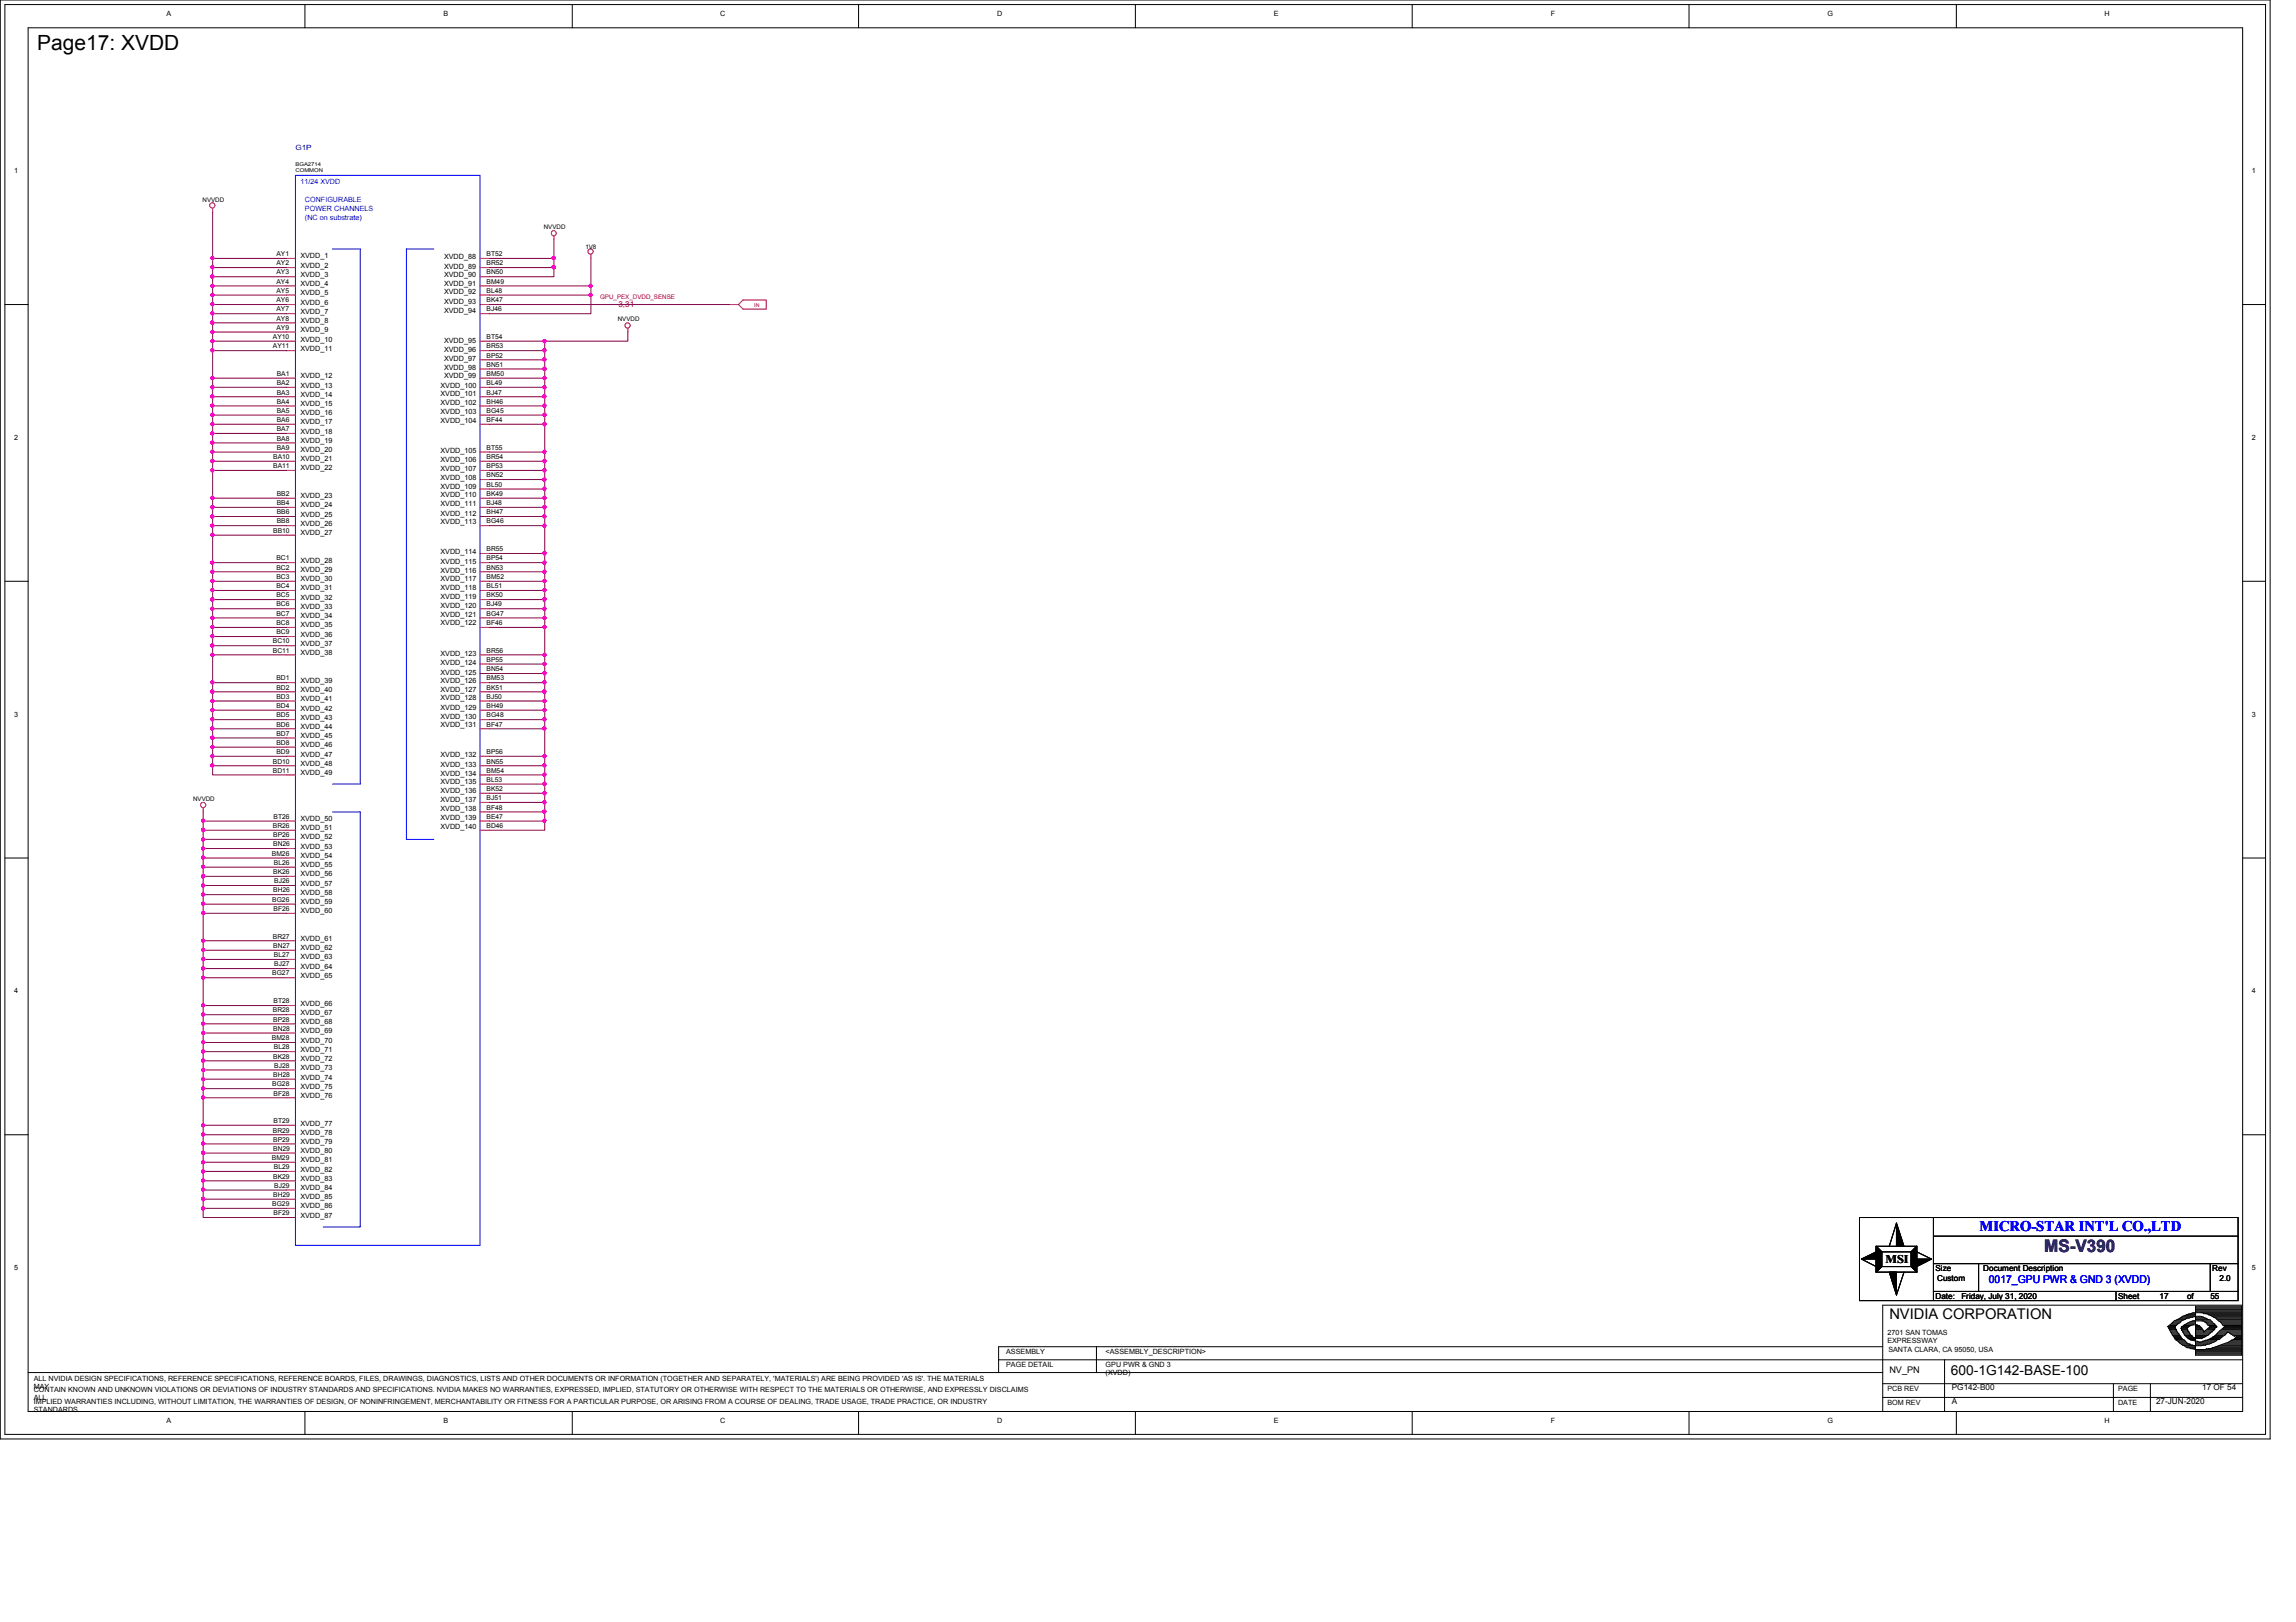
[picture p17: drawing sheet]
<svg xmlns="http://www.w3.org/2000/svg" width="297mm" height="210mm" viewBox="0 0 297 210" stroke-linecap="round" stroke-linejoin="round" font-family="sans-serif">
<defs><g id="words">
<text font-size="2.7" x="4.8" y="6.5">Page17: XVDD</text>
<text font-size="2.2" fill="#400080" x="264.5" y="162.1">MS-V390</text>
<text font-size="1.9" fill="#00f" x="256.1" y="159.3">MICRO-STAR INT'L CO.,LTD</text>
<text font-size="1.9" x="244.4" y="170.7">NVIDIA CORPORATION</text>
<text font-size="1.8" x="252.4" y="177.9">600-1G142-BASE-100</text>
<text font-size="1.5" x="243.9" y="163.4">MSI</text>
<text font-size="1.4" fill="#00f" x="257.3" y="166.1">0017_GPU PWR &amp; GND 3 (XVDD)</text>
<text font-size="1.2" x="244.4" y="177.7">NV_PN</text>
<text font-size="1.1" fill="#f00" x="80" y="39.7">3,31</text>
<g font-size="1.1">
<text x="250.4" y="164.5">Size</text>
<text x="250.6" y="165.7">Custom</text>
<text x="256.6" y="164.5">Document Description</text>
<text x="286.2" y="164.5">Rev</text>
<text x="287.1" y="165.7">2.0</text>
<text x="250.4" y="168.1">Date:</text>
<text x="253.7" y="168.1">Friday, July 31, 2020</text>
<text x="274" y="168.1">Sheet</text>
<text x="279.4" y="168.1">17</text>
<text x="283" y="168.1">of</text>
<text x="286" y="168.1">55</text>
<text x="252.5" y="179.9">PG142-B00</text>
<text x="284.9" y="179.9">17 OF 54</text>
<text x="252.5" y="181.7">A</text>
<text x="278.9" y="181.7">27-JUN-2020</text>
</g>
<g font-size=".9">
<text x="21.5" y="2">A</text>
<text x="57.4" y="2">B</text>
<text x="93.2" y="2">C</text>
<text x="129" y="2">D</text>
<text x="164.8" y="2">E</text>
<text x="200.6" y="2">F</text>
<text x="236.4" y="2">G</text>
<text x="272.2" y="2">H</text>
<text x="1.8" y="22.4">1</text>
<text x="291.3" y="22.4">1</text>
<text x="35.8" y="35.5">AY3</text>
<text x="35.8" y="34.3">AY2</text>
<text x="35.8" y="33.1">AY1</text>
<text x="38.9" y="35.8">XVDD_3</text>
<text x="38.9" y="34.6">XVDD_2</text>
<text x="38.9" y="33.4">XVDD_1</text>
<text x="57.4" y="35.8">XVDD_90</text>
<text x="57.4" y="34.8">XVDD_89</text>
<text x="57.4" y="33.6">XVDD_88</text>
<text x="62.9" y="35.5">BN50</text>
<text x="62.9" y="34.3">BR52</text>
<text x="62.9" y="33.1">BT52</text>
<text x="35.8" y="41.5">AY8</text>
<text x="35.8" y="40.3">AY7</text>
<text x="35.8" y="39.1">AY6</text>
<text x="35.8" y="37.9">AY5</text>
<text x="35.8" y="36.7">AY4</text>
<text x="38.9" y="41.8">XVDD_8</text>
<text x="38.9" y="40.6">XVDD_7</text>
<text x="38.9" y="39.4">XVDD_6</text>
<text x="38.9" y="38.2">XVDD_5</text>
<text x="38.9" y="37">XVDD_4</text>
<text x="57.4" y="40.5">XVDD_94</text>
<text x="57.4" y="39.3">XVDD_93</text>
<text x="57.4" y="38.1">XVDD_92</text>
<text x="57.4" y="37">XVDD_91</text>
<text x="62.9" y="40.3">BJ46</text>
<text x="62.9" y="39.1">BK47</text>
<text x="62.9" y="37.9">BL48</text>
<text x="62.9" y="36.7">BM49</text>
<text x="35.3" y="45.1">AY11</text>
<text x="35.3" y="43.9">AY10</text>
<text x="35.8" y="42.7">AY9</text>
<text x="38.9" y="45.4">XVDD_11</text>
<text x="38.9" y="44.2">XVDD_10</text>
<text x="38.9" y="43">XVDD_9</text>
<text x="57.4" y="47.9">XVDD_98</text>
<text x="57.4" y="46.7">XVDD_97</text>
<text x="57.4" y="45.5">XVDD_96</text>
<text x="57.4" y="44.4">XVDD_95</text>
<text x="62.9" y="47.5">BN51</text>
<text x="62.9" y="46.3">BP52</text>
<text x="62.9" y="45.1">BR53</text>
<text x="62.9" y="43.9">BT54</text>
<text x="35.8" y="53.4">BA5</text>
<text x="35.8" y="52.2">BA4</text>
<text x="35.8" y="51.1">BA3</text>
<text x="35.8" y="49.8">BA2</text>
<text x="35.8" y="48.6">BA1</text>
<text x="38.9" y="53.7">XVDD_16</text>
<text x="38.9" y="52.5">XVDD_15</text>
<text x="38.9" y="51.4">XVDD_14</text>
<text x="38.9" y="50.2">XVDD_13</text>
<text x="38.9" y="48.9">XVDD_12</text>
<text x="57" y="53.6">XVDD_103</text>
<text x="57" y="52.4">XVDD_102</text>
<text x="57" y="51.2">XVDD_101</text>
<text x="57" y="50.2">XVDD_100</text>
<text x="57.4" y="48.9">XVDD_99</text>
<text x="62.9" y="53.4">BG45</text>
<text x="62.9" y="52.2">BH46</text>
<text x="62.9" y="51.1">BJ47</text>
<text x="62.9" y="49.8">BL49</text>
<text x="62.9" y="48.6">BM50</text>
<text x="1.8" y="56.9">2</text>
<text x="35.3" y="59.4">BA10</text>
<text x="35.8" y="58.2">BA9</text>
<text x="35.8" y="57">BA8</text>
<text x="35.8" y="55.8">BA7</text>
<text x="35.8" y="54.6">BA6</text>
<text x="38.9" y="59.7">XVDD_21</text>
<text x="38.9" y="58.5">XVDD_20</text>
<text x="38.9" y="57.3">XVDD_19</text>
<text x="38.9" y="56.1">XVDD_18</text>
<text x="38.9" y="54.9">XVDD_17</text>
<text x="57" y="59.8">XVDD_106</text>
<text x="57" y="58.6">XVDD_105</text>
<text x="57" y="54.7">XVDD_104</text>
<text x="62.9" y="59.4">BR54</text>
<text x="62.9" y="58.2">BT55</text>
<text x="62.9" y="54.6">BF44</text>
<text x="291.3" y="56.9">2</text>
<text x="35.3" y="60.6">BA11</text>
<text x="35.8" y="65.4">BB4</text>
<text x="35.8" y="64.2">BB2</text>
<text x="38.9" y="65.7">XVDD_24</text>
<text x="38.9" y="64.5">XVDD_23</text>
<text x="38.9" y="60.9">XVDD_22</text>
<text x="57" y="65.5">XVDD_111</text>
<text x="57" y="64.3">XVDD_110</text>
<text x="57" y="63.3">XVDD_109</text>
<text x="57" y="62.1">XVDD_108</text>
<text x="57" y="61">XVDD_107</text>
<text x="62.9" y="65.4">BJ48</text>
<text x="62.9" y="64.2">BK49</text>
<text x="62.9" y="63">BL50</text>
<text x="62.9" y="61.8">BN52</text>
<text x="62.9" y="60.6">BP53</text>
<text x="35.3" y="69">BB10</text>
<text x="35.8" y="67.7">BB8</text>
<text x="35.8" y="66.5">BB6</text>
<text x="38.9" y="69.3">XVDD_27</text>
<text x="38.9" y="68.1">XVDD_26</text>
<text x="38.9" y="66.8">XVDD_25</text>
<text x="57" y="71.8">XVDD_114</text>
<text x="57" y="67.8">XVDD_113</text>
<text x="57" y="66.8">XVDD_112</text>
<text x="62.9" y="71.3">BR55</text>
<text x="62.9" y="67.7">BG46</text>
<text x="62.9" y="66.5">BH47</text>
<text x="35.8" y="77.3">BC5</text>
<text x="35.8" y="76.1">BC4</text>
<text x="35.8" y="74.9">BC3</text>
<text x="35.8" y="73.7">BC2</text>
<text x="35.8" y="72.5">BC1</text>
<text x="38.9" y="77.6">XVDD_32</text>
<text x="38.9" y="76.4">XVDD_31</text>
<text x="38.9" y="75.2">XVDD_30</text>
<text x="38.9" y="74">XVDD_29</text>
<text x="38.9" y="72.8">XVDD_28</text>
<text x="57" y="77.5">XVDD_119</text>
<text x="57" y="76.4">XVDD_118</text>
<text x="57" y="75.2">XVDD_117</text>
<text x="57" y="74.1">XVDD_116</text>
<text x="57" y="72.9">XVDD_115</text>
<text x="62.9" y="77.3">BK50</text>
<text x="62.9" y="76.1">BL51</text>
<text x="62.9" y="74.9">BM52</text>
<text x="62.9" y="73.7">BN53</text>
<text x="62.9" y="72.5">BP54</text>
<text x="35.3" y="83.3">BC10</text>
<text x="35.8" y="82.1">BC9</text>
<text x="35.8" y="80.9">BC8</text>
<text x="35.8" y="79.7">BC7</text>
<text x="35.8" y="78.5">BC6</text>
<text x="38.9" y="83.6">XVDD_37</text>
<text x="38.9" y="82.4">XVDD_36</text>
<text x="38.9" y="81.2">XVDD_35</text>
<text x="38.9" y="80">XVDD_34</text>
<text x="38.9" y="78.8">XVDD_33</text>
<text x="57" y="80.9">XVDD_122</text>
<text x="57" y="79.9">XVDD_121</text>
<text x="57" y="78.7">XVDD_120</text>
<text x="62.9" y="80.9">BF46</text>
<text x="62.9" y="79.7">BG47</text>
<text x="62.9" y="78.5">BJ49</text>
<text x="35.3" y="84.5">BC11</text>
<text x="35.8" y="89.2">BD2</text>
<text x="35.8" y="88.1">BD1</text>
<text x="38.9" y="89.5">XVDD_40</text>
<text x="38.9" y="88.3">XVDD_39</text>
<text x="38.9" y="84.8">XVDD_38</text>
<text x="57" y="89.5">XVDD_127</text>
<text x="57" y="88.3">XVDD_126</text>
<text x="57" y="87.3">XVDD_125</text>
<text x="57" y="86.1">XVDD_124</text>
<text x="57" y="84.9">XVDD_123</text>
<text x="62.9" y="89.2">BK51</text>
<text x="62.9" y="88.1">BM53</text>
<text x="62.9" y="86.9">BN54</text>
<text x="62.9" y="85.6">BP55</text>
<text x="62.9" y="84.5">BR56</text>
<text x="1.8" y="92.8">3</text>
<text x="35.8" y="95.2">BD7</text>
<text x="35.8" y="94">BD6</text>
<text x="35.8" y="92.8">BD5</text>
<text x="35.8" y="91.6">BD4</text>
<text x="35.8" y="90.4">BD3</text>
<text x="38.9" y="95.5">XVDD_45</text>
<text x="38.9" y="94.3">XVDD_44</text>
<text x="38.9" y="93.1">XVDD_43</text>
<text x="38.9" y="91.9">XVDD_42</text>
<text x="38.9" y="90.7">XVDD_41</text>
<text x="57" y="94.1">XVDD_131</text>
<text x="57" y="93">XVDD_130</text>
<text x="57" y="91.8">XVDD_129</text>
<text x="57" y="90.6">XVDD_128</text>
<text x="62.9" y="94">BF47</text>
<text x="62.9" y="92.8">BG48</text>
<text x="62.9" y="91.6">BH49</text>
<text x="62.9" y="90.4">BJ50</text>
<text x="291.3" y="92.8">3</text>
<text x="35.3" y="100">BD11</text>
<text x="35.3" y="98.8">BD10</text>
<text x="35.8" y="97.6">BD9</text>
<text x="35.8" y="96.4">BD8</text>
<text x="38.9" y="100.3">XVDD_49</text>
<text x="38.9" y="99.1">XVDD_48</text>
<text x="38.9" y="97.9">XVDD_47</text>
<text x="38.9" y="96.7">XVDD_46</text>
<text x="57" y="101.5">XVDD_135</text>
<text x="57" y="100.4">XVDD_134</text>
<text x="57" y="99.2">XVDD_133</text>
<text x="57" y="98">XVDD_132</text>
<text x="62.9" y="101.2">BL53</text>
<text x="62.9" y="100">BM54</text>
<text x="62.9" y="98.8">BN55</text>
<text x="62.9" y="97.6">BP56</text>
<text x="35.3" y="107.1">BR26</text>
<text x="35.4" y="106">BT26</text>
<text x="38.9" y="107.4">XVDD_51</text>
<text x="38.9" y="106.3">XVDD_50</text>
<text x="57" y="107.2">XVDD_140</text>
<text x="57" y="106.1">XVDD_139</text>
<text x="57" y="104.9">XVDD_138</text>
<text x="57" y="103.8">XVDD_137</text>
<text x="57" y="102.7">XVDD_136</text>
<text x="62.9" y="107.1">BD46</text>
<text x="62.9" y="106">BE47</text>
<text x="62.9" y="104.8">BF48</text>
<text x="62.9" y="103.5">BJ51</text>
<text x="62.9" y="102.4">BK52</text>
<text x="35.2" y="110.7">BM26</text>
<text x="35.3" y="113.1">BK26</text>
<text x="35.3" y="109.5">BN26</text>
<text x="35.3" y="108.3">BP26</text>
<text x="35.4" y="111.9">BL26</text>
<text x="38.9" y="113.4">XVDD_56</text>
<text x="38.9" y="112.2">XVDD_55</text>
<text x="38.9" y="111">XVDD_54</text>
<text x="38.9" y="109.9">XVDD_53</text>
<text x="38.9" y="108.6">XVDD_52</text>
<text x="35.2" y="116.7">BG26</text>
<text x="35.3" y="115.5">BH26</text>
<text x="35.4" y="117.9">BF26</text>
<text x="35.5" y="114.3">BJ26</text>
<text x="38.9" y="118.2">XVDD_60</text>
<text x="38.9" y="117">XVDD_59</text>
<text x="38.9" y="115.8">XVDD_58</text>
<text x="38.9" y="114.6">XVDD_57</text>
<text x="35.3" y="121.5">BR27</text>
<text x="35.3" y="122.7">BN27</text>
<text x="35.4" y="123.9">BL27</text>
<text x="35.5" y="125.1">BJ27</text>
<text x="38.9" y="125.3">XVDD_64</text>
<text x="38.9" y="124.2">XVDD_63</text>
<text x="38.9" y="123">XVDD_62</text>
<text x="38.9" y="121.8">XVDD_61</text>
<text x="1.8" y="128.6">4</text>
<text x="35.2" y="126.2">BG27</text>
<text x="35.3" y="131">BR28</text>
<text x="35.4" y="129.8">BT28</text>
<text x="38.9" y="131.3">XVDD_67</text>
<text x="38.9" y="130.1">XVDD_66</text>
<text x="38.9" y="126.5">XVDD_65</text>
<text x="291.3" y="128.6">4</text>
<text x="35.2" y="134.6">BM28</text>
<text x="35.3" y="137">BK28</text>
<text x="35.3" y="133.4">BN28</text>
<text x="35.3" y="132.2">BP28</text>
<text x="35.4" y="135.8">BL28</text>
<text x="38.9" y="137.3">XVDD_72</text>
<text x="38.9" y="136.1">XVDD_71</text>
<text x="38.9" y="134.9">XVDD_70</text>
<text x="38.9" y="133.7">XVDD_69</text>
<text x="38.9" y="132.5">XVDD_68</text>
<text x="35.2" y="140.6">BG28</text>
<text x="35.3" y="139.4">BH28</text>
<text x="35.4" y="141.8">BF28</text>
<text x="35.5" y="138.2">BJ28</text>
<text x="38.9" y="142.1">XVDD_76</text>
<text x="38.9" y="140.9">XVDD_75</text>
<text x="38.9" y="139.7">XVDD_74</text>
<text x="38.9" y="138.5">XVDD_73</text>
<text x="35.3" y="146.6">BR29</text>
<text x="35.3" y="148.9">BN29</text>
<text x="35.3" y="147.7">BP29</text>
<text x="35.4" y="145.3">BT29</text>
<text x="38.9" y="149.2">XVDD_80</text>
<text x="38.9" y="148">XVDD_79</text>
<text x="38.9" y="146.9">XVDD_78</text>
<text x="38.9" y="145.7">XVDD_77</text>
<text x="35.2" y="150.1">BM29</text>
<text x="35.3" y="154.9">BH29</text>
<text x="35.3" y="152.5">BK29</text>
<text x="35.4" y="151.3">BL29</text>
<text x="35.5" y="153.7">BJ29</text>
<text x="38.9" y="155.2">XVDD_85</text>
<text x="38.9" y="154">XVDD_84</text>
<text x="38.9" y="152.8">XVDD_83</text>
<text x="38.9" y="151.6">XVDD_82</text>
<text x="38.9" y="150.4">XVDD_81</text>
<text x="35.2" y="156.1">BG29</text>
<text x="35.4" y="157.3">BF29</text>
<text x="38.9" y="157.6">XVDD_87</text>
<text x="38.9" y="156.4">XVDD_86</text>
<text x="1.8" y="164.4">5</text>
<text x="291.3" y="164.4">5</text>
<text x="244.2" y="172.8">2701 SAN TOMAS</text>
<text x="244.2" y="173.7">EXPRESSWAY</text>
<text x="4.4" y="178.7">ALL NVIDIA DESIGN SPECIFICATIONS, REFERENCE SPECIFICATIONS, REFERENCE BOARDS, FILES, DRAWINGS, DIAGNOSTICS, LISTS AND OTHER DOCUMENTS OR INFORMATION (TOGETHER AND SEPARATELY, 'MATERIALS') ARE BEING PROVIDED 'AS IS'. THE MATERIALS</text>
<text x="4.4" y="179.7">MAY</text>
<text x="130.2" y="177">PAGE DETAIL</text>
<text x="130.2" y="175.3">ASSEMBLY</text>
<text x="143" y="175.3">&lt;ASSEMBLY_DESCRIPTION&gt;</text>
<text x="143" y="177">GPU PWR &amp; GND 3</text>
<text x="143" y="177.9">(XVDD)</text>
<text x="244.3" y="174.9">SANTA CLARA, CA 95050, USA</text>
<text x="4.4" y="180.2">CONTAIN KNOWN AND UNKNOWN VIOLATIONS OR DEVIATIONS OF INDUSTRY STANDARDS AND SPECIFICATIONS. NVIDIA MAKES NO WARRANTIES, EXPRESSED, IMPLIED, STATUTORY OR OTHERWISE WITH RESPECT TO THE MATERIALS OR OTHERWISE, AND EXPRESSLY DISCLAIMS</text>
<text x="4.4" y="181.1">ALL</text>
<text x="4.4" y="181.7">IMPLIED WARRANTIES INCLUDING, WITHOUT LIMITATION, THE WARRANTIES OF DESIGN, OF NONINFRINGEMENT, MERCHANTABILITY OR FITNESS FOR A PARTICULAR PURPOSE, OR ARISING FROM A COURSE OF DEALING, TRADE USAGE, TRADE PRACTICE, OR INDUSTRY</text>
<text x="4.4" y="182.7">STANDARDS.</text>
<text x="21.5" y="184.1">A</text>
<text x="57.4" y="184.1">B</text>
<text x="93.2" y="184.1">C</text>
<text x="129" y="184.1">D</text>
<text x="164.8" y="184.1">E</text>
<text x="200.6" y="184.1">F</text>
<text x="236.4" y="184.1">G</text>
<text x="244.2" y="181.8">BOM REV</text>
<text x="244.2" y="180">PCB REV</text>
<text x="272.2" y="184.1">H</text>
<text x="274" y="180">PAGE</text>
<text x="274" y="181.8">DATE</text>
</g>
<text font-size=".9" fill="#000080" x="38.2" y="19.5">G1P</text>
<g font-size=".9" fill="#00f">
<text x="38.9" y="23.7">11/24 XVDD</text>
<text x="39.5" y="28.5">(NC on substrate)</text>
<text x="39.5" y="27.3">POWER CHANNELS</text>
<text x="39.5" y="26.2">CONFIGURABLE</text>
</g>
<g font-size=".8">
<text x="26.2" y="26.1">NVVDD</text>
<text x="70.4" y="29.6">NVVDD</text>
<text x="75.7" y="32.2">1V8</text>
<text x="79.9" y="41.6">NVVDD</text>
<text x="25" y="103.7">NVVDD</text>
</g>
<text font-size=".8" fill="#f00" x="77.6" y="38.7">GPU_PEX_DVDD_SENSE</text>
<g font-size=".7">
<text x="38.2" y="22.2">COMMON</text>
<text x="38.2" y="21.4">BGA2714</text>
</g>
<text font-size=".7" fill="#f00" x="97.6" y="39.7">IN</text>
</g></defs>
<g fill="none" stroke="#000" stroke-width=".13">
<path d="M0 0h293.7v186.2h-293.7zM.6 .6h292.5v185h-292.5zM3.6 3.6h286.5v179.1h-286.5zM39.4 .6v3M74 .6v3M111.1 .6v3M146.9 .6v3M182.7 .6v3M218.5 .6v3M253.1 .6v3M.6 39.4h3M290.1 39.4h3"/>
<path d="M.6 75.2h3M290.1 75.2h3M.6 111h3M290.1 111h3M.6 146.8h3M240.6 157.6h48.9v10.7h-48.9zM245.4 158.3l.9 3h-.9zM245.4 158.3l-1 3M250.1 160h39.4M250.1 157.6v10.7M290.1 146.8h3M3.6 177.6h240"/>
<path d="M129.2 176h160.9M141.8 174.3v3.3M240.8 162.9l1.9-.9v.9zM240.8 162.9l1.9 1M242.7 161.3h5.3v3.3h-5.3zM242.7 161.3l.7 .7v1.9l-.7 .7zM242.7 161.3l.7 .7M243.4 162h3.9v1.9h-3.9zM243.4 163.9l-.7 .7M243.6 174.3h-114.4v3.3M243.6 179.1h46.5M244.4 164.6h1v3z"/>
<path d="M246.3 164.6l-.9 3M247.3 163.9l.7 .7M248 161.3v3.3l-.7-.7v-1.9zM248 161.3l-.7 .7M248 162.9h1.9l-1.9 1zM248 162l1.9 .9M250.1 167.1h39.4M250.1 163.5h39.4M251.6 176v6.7M256 163.5v3.6M273.4 179.1v3.6M273.8 167.1v1.2"/>
<path d="M278.2 179.1v3.6M280.4 171.7h1M280.4 171.7l.3 .4M280.6 171.8h.8M280.6 171.9h.8M280.7 171.5h.8M280.7 172h.8M280.7 172.1h.8M280.7 172.1l.2 .4M280.8 171.4h.8M280.8 172.4h.8M280.8 172.2h.8"/>
<path d="M280.9 171.3h.9M280.9 172.5l.4 .6M280.9 172.5h.9M281 171.2h.9M281 171.2l-.6 .5M281 172.6h.9M281 172.8h.9M281.2 171.1h.9M281.2 172.8h.8M281.3 173.1l.1 .2 .9 .8 .3 .1M281.3 173h.8M281.3 173.1h.9"/>
<path d="M281.4 171.7v.1M281.4 171.8v.1M281.4 171.9l.1 .1M281.4 173.2h.9M281.5 171.5l-.1 .2M281.5 170.8h1M281.5 172v.1M281.5 172.1l.3 .4M281.5 173.3h.8M281.6 173.4h1M281.8 171.3l-.3 .2M281.8 170.7h.9"/>
<path d="M281.8 172.5l.1 .1M281.8 173.6h.9M281.9 172.6l.3 .6 .4 .2M281.9 173.7h1M282 170.6h.9M282.1 170.5h1.3M282.1 173.8h.8M282.2 170.9l-.4 .4M282.2 173.9h1.1M282.2 172.1h.9M282.2 172h.7M282.2 172.1l.1 .1"/>
<path d="M282.2 172v.1M282.2 171.9v.1M282.2 171.8l-.1 .1h.1M282.2 171.8h.9M282.2 171.9h.7M282.3 171.7h-.1v.1M282.3 174.1h1.3M282.3 172.4h.9M282.3 171.7h.9M282.5 170.3h1.5M282.5 172.5h.7M282.5 171.5h.9"/>
<path d="M282.6 174.2h1.4M282.6 172.8h.8M282.6 172.6h.7M282.6 172.8l.3 .3h1M282.6 174.2l.3 .2 1.1 .3M282.6 173.4l.3 .4M282.7 170.7l-.5 .2h-.8M282.7 170.2h1.3M282.7 172.8h.9M282.7 171.4h1.1M282.9 174.3h1.1M282.9 173h.8"/>
<path d="M282.9 170.6l-.2 .1M282.9 170.1h1.1M282.9 173.1l.2 .1h.9M282.9 170.1l-.6 .2-1 .6-.3 .3M282.9 173.8l.4 .1M282.9 171.3h1.1M283.1 174.4h.9M283.1 172.2h-.8l.3 .6M283.1 173.2l.3 .2 1.1 .3 .6-.1M283.1 172.2l.1 .2M283.2 171.7l-.3 .2 .2 .3M283.2 172.4l.1 .2"/>
<path d="M283.2 171.2h.8M283.3 172.6v.2h.3M283.3 173.9l.1 .2h.3a3 3 0 0 0 1.7 0M283.3 173.3h.7M283.4 170.5l-.5 .1M283.4 170h.6M283.4 170l-.5 .1M283.4 171.1h.6M283.6 174.5h.4M283.6 173.4h.4M283.6 172.8l.1 .2M283.7 173l.3 .2"/>
<path d="M284 171.7h.6M284 171.9h.9M284 172.2h1.1M284 172.4h2.2M284 174.7h6M284 170.3l-.6 .2M284 169.6h6M284 169.2h6M284 169.7h6M284 169.4h6M284 169.3h6M284 169.5h6"/>
<path d="M284 175.3h6M284 175.1h6M284 175h6M284 174.9h6M284 173.1h1.1M284 173h1.4M284 173.7h2.3M284 172.8h1.6M284 172.8h1.7M284 173.8h2.1M284 173.9h1.7M284 172.6h1.8"/>
<path d="M284 172.5h1.9M284 174.1h1.4M284 172.1h1M284 172h.9M284 171.8h.8M284 170.5h1.1M284 170.6h1.4M284 170.7h1.6M284 170.8h1.8M284 169h6v6.4h-6zM284 171.5h.4M284 174.7h1"/>
<path d="M284 170.3h.8l.3 .2M284.4 171.5l-.1-.1h-.6l-.5 .3M284.4 171.5h.1l.3 .3M284.8 169.9h5.2M284.8 171.8l.1 .2M284.9 170.9h1M284.9 172l.2 .2M285 169.9h-.4a1.7 1.7 0 0 0-1.2 .1M285 170.9h-.2a2.62 2.62 0 0 0-2.5 .8M285 170.9h.1M285 169.9l.1 .1h.4l.2 .1M285 169.9h.1"/>
<path d="M285 174.7h.1M285 170.9l.2 .2M285.1 173.1h-.1l-.1 .1h-.9M285.1 173.6h1.4M285.1 170.5l.4 .1 .1 .1M285.2 171.1h1M285.2 171.1l.3 .1 .1 .2 .3 .3M285.2 172.2h1.1M285.4 171.2h.9M285.4 170h4.6M285.4 173l-.3 .1M285.4 173h.1"/>
<path d="M285.5 173.4h1.3M285.5 172.1h.9M285.6 172.8l-.2 .2M285.6 171.3h.8M285.6 172h.9M285.6 170.7a1.19 1.19 0 0 1 .8 .6h.1v.1M285.7 172.8h-.1M285.7 171.9h.8M285.7 171.4h.8M285.7 173.3h1.3M285.7 170.1h4.3M285.7 174.5h4.3"/>
<path d="M285.7 173.3l-.6 .3M285.7 170.1l.2 .1M285.8 171.5h.9M285.8 171.8h.9M285.9 171.7h.9M285.9 173.2h1.2M285.9 170.2h4.1M285.9 171.7l-.8 .7v-.2M285.9 173.2l-.2 .1M285.9 171.7h.1M285.9 172.5l-.2 .3M285.9 163.5v3.6"/>
<path d="M285.9 170.2l.5 .3M286.1 173.8l-.7 .3M286.2 173.1h1.2M286.2 174.4h3.8M286.2 170.3h3.8M286.3 173h1.2M286.4 170.5h3.6M286.4 170.5l.9 .6M286.4 172.1l-.5 .4M286.5 171.9l-.1 .2M286.5 172.8h1.1M286.5 171.4l.2 .1"/>
<path d="M286.7 171.8l-.2 .1M286.7 172.8h1.2M286.7 174.3h3.3M286.7 170.6h3.3M286.7 174.3l-.8 .2-.9 .2M286.7 171.5l.1 .2M286.8 171.7v.1h-.1M286.8 172.6h1.2M286.8 170.7h3.2M286.8 172.6l-.9 .6M286.9 172.5h1.2M287 170.8h3"/>
<path d="M287 174.2h3M287.1 170.9h2.9M287.1 172.4h2.9M287.3 171.1h2.7M287.3 171.1l.3 .4 .3 .2M287.3 172.2h2.7M287.4 173.1l-.3 .2h-.2l-.2 .3-.6 .2M287.4 174.1h2.6M287.4 171.2h2.6M287.4 172.1h2.6M287.5 171.3h2.5M287.5 172h2.5"/>
<path d="M287.6 171.4h2.4M287.6 171.9h2.4M287.7 171.5h2.3M287.7 171.8h2.3M287.7 173.9h2.3M287.9 172.8l-.5 .3M287.9 171.7l-1.1 .9M287.9 171.7h2.1M288.1 173.8h1.9M288.2 172.4l-.3 .4M288.2 172.4l.2 .1M288.2 172.4h.1"/>
<path d="M288.3 173.7h1.7M288.4 172.5h1.6M288.4 172.5l.9 .6M288.6 172.6h1.4M288.6 173.6h1.4M288.7 173.4h1.3M288.7 173.4l-.4 .3-1.6 .6M288.8 172.8h1.2M288.9 173.3h1.1M289 173.2h1M289 172.8h1M289.3 173.1l-.6 .3"/>
<path d="M289.3 173h.7M289.3 173.1h.7M290.1 168.9h-46.5v13.8M39.4 182.7v2.9M74 182.7v2.9M111.1 182.7v2.9M146.9 182.7v2.9M182.7 182.7v2.9M218.5 182.7v2.9M243.6 180.8h46.5M253.1 182.7v2.9"/>
</g>
<g fill="none" stroke="#f00" stroke-width=".13">
<path d="M27.5 27v.5M37 39.4h1.2M37 38.2h1.2M37 37h1.2M37 35.8h1.2M37 34.6h1.2M37 33.4h1.2M62.1 39.4h1.2M62.1 38.2h1.2M62.1 37h1.2M62.1 35.8h1.2M62.1 34.6h1.2"/>
<path d="M62.1 33.4h1.2M71.7 30.6v.4M76.4 32.9v.5M95.5 39.4l.6-.6h3v1.2h-3l-.6-.6h-1.1M37 59.7h1.2M37 58.5h1.2M37 57.3h1.2M37 56.1h1.2M37 54.9h1.2M37 53.7h1.2M37 52.5h1.2M37 51.3h1.2"/>
<path d="M37 50.1h1.2M37 48.9h1.2M37 45.4h1.2M37 44.2h1.2M37 43h1.2M37 41.8h1.2M37 40.6h1.2M62.1 59.7h1.2M62.1 58.5h1.2M62.1 54.9h1.2M62.1 53.7h1.2M62.1 52.5h1.2"/>
<path d="M62.1 51.3h1.2M62.1 50.1h1.2M62.1 48.9h1.2M62.1 47.7h1.2M62.1 46.6h1.2M62.1 45.4h1.2M62.1 44.2h1.2M62.1 40.6h1.2M81.2 42.5v.5M37 80h1.2M37 78.8h1.2M37 77.6h1.2"/>
<path d="M37 76.4h1.2M37 75.2h1.2M37 74h1.2M37 72.8h1.2M37 69.3h1.2M37 68h1.2M37 66.8h1.2M37 65.7h1.2M37 64.5h1.2M37 60.9h1.2M62.1 80h1.2M62.1 78.8h1.2"/>
<path d="M62.1 77.6h1.2M62.1 76.4h1.2M62.1 75.2h1.2M62.1 74h1.2M62.1 72.8h1.2M62.1 71.6h1.2M62.1 68h1.2M62.1 66.8h1.2M62.1 65.7h1.2M62.1 64.5h1.2M62.1 63.3h1.2M62.1 62.1h1.2"/>
<path d="M62.1 60.9h1.2M37 99.1h1.2M37 97.9h1.2M37 96.7h1.2M37 95.5h1.2M37 94.3h1.2M37 93.1h1.2M37 91.9h1.2M37 90.7h1.2M37 89.5h1.2M37 88.3h1.2M37 84.7h1.2"/>
<path d="M37 83.6h1.2M37 82.4h1.2M37 81.2h1.2M62.1 99.1h1.2M62.1 97.9h1.2M62.1 94.3h1.2M62.1 93.1h1.2M62.1 91.9h1.2M62.1 90.7h1.2M62.1 89.5h1.2M62.1 88.3h1.2M62.1 87.2h1.2"/>
<path d="M62.1 85.9h1.2M62.1 84.7h1.2M62.1 81.2h1.2M26.3 104.6v.5M37 118.2h1.2M37 117h1.2M37 115.8h1.2M37 114.6h1.2M37 113.4h1.2M37 112.2h1.2M37 111h1.2M37 109.8h1.2"/>
<path d="M37 108.6h1.2M37 107.4h1.2M37 106.3h1.2M37 100.3h1.2M62.1 107.4h1.2M62.1 106.3h1.2M62.1 105.1h1.2M62.1 103.8h1.2M62.1 102.7h1.2M62.1 101.5h1.2M62.1 100.3h1.2M37 139.7h1.2"/>
<path d="M37 138.5h1.2M37 137.3h1.2M37 136.1h1.2M37 134.9h1.2M37 133.7h1.2M37 132.5h1.2M37 131.3h1.2M37 130.1h1.2M37 126.5h1.2M37 125.3h1.2M37 124.2h1.2M37 123h1.2"/>
<path d="M37 121.7h1.2M37 157.6h1.2M37 156.4h1.2M37 155.2h1.2M37 154h1.2M37 152.8h1.2M37 151.6h1.2M37 150.4h1.2M37 149.2h1.2M37 148h1.2M37 146.8h1.2M37 145.6h1.2"/>
<path d="M37 142.1h1.2M37 140.9h1.2"/>
<circle cx="27.5" cy="26.6" r=".34"/>
<circle cx="71.6" cy="30.2" r=".33"/>
<circle cx="76.4" cy="32.5" r=".34"/>
<circle cx="81.2" cy="42.1" r=".34"/>
<circle cx="26.3" cy="104.2" r=".34"/>
</g>
<g fill="#000">
<path d="M245.4 158.3l.9 3h-.9zM240.8 162.9l1.9-.9v.9zM244.4 164.6h1v3zM248 162.9h1.9l-1.9 1z"/>
<path d="M242.7 161.3l.7 .7v1.9l-.7 .7z" fill-rule="evenodd"/>
<path d="M242.7 161.3l.7 .7v1.9l-.7 .7z" fill-rule="evenodd"/>
<path d="M242.7 161.3l.7 .7v1.9l-.7 .7z" fill-rule="evenodd"/>
<path d="M248 161.3v3.3l-.7-.7v-1.9z" fill-rule="evenodd"/>
<path d="M248 161.3v3.3l-.7-.7v-1.9z" fill-rule="evenodd"/>
<path d="M248 161.3v3.3l-.7-.7v-1.9z" fill-rule="evenodd"/>
</g>
<g fill="none" stroke="#00f" stroke-width=".13">
<path d="M38.2 39.4h.1M38.2 38.2h.1M38.2 37h.1M38.2 35.8h.1M38.2 34.6h.1M38.2 33.4h.1M38.2 22.7h23.9v138.5h-23.9zM43 32.2h3.6v69.3h-3.6M56.1 32.2h-3.5v76.4h3.5M62.1 39.4h.1M62.1 38.2h.1M62.1 37h.1"/>
<path d="M62.1 35.8h.1M62.1 34.6h.1M62.1 33.4h.1M38.2 59.7h.1M38.2 58.5h.1M38.2 57.3h.1M38.2 56.1h.1M38.2 54.9h.1M38.2 53.7h.1M38.2 52.5h.1M38.2 51.3h.1M38.2 50.1h.1"/>
<path d="M38.2 48.9h.1M38.2 45.4h.1M38.2 44.2h.1M38.2 43h.1M38.2 41.8h.1M38.2 40.6h.1M62.1 59.7h.1M62.1 58.5h.1M62.1 54.9h.1M62.1 53.7h.1M62.1 52.5h.1M62.1 51.3h.1"/>
<path d="M62.1 50.1h.1M62.1 48.9h.1M62.1 47.7h.1M62.1 46.6h.1M62.1 45.4h.1M62.1 44.2h.1M62.1 40.6h.1M38.2 80h.1M38.2 78.8h.1M38.2 77.6h.1M38.2 76.4h.1M38.2 75.2h.1"/>
<path d="M38.2 74h.1M38.2 72.8h.1M38.2 69.3h.1M38.2 68h.1M38.2 66.8h.1M38.2 65.7h.1M38.2 64.5h.1M38.2 60.9h.1M62.1 80h.1M62.1 78.8h.1M62.1 77.6h.1M62.1 76.4h.1"/>
<path d="M62.1 75.2h.1M62.1 74h.1M62.1 72.8h.1M62.1 71.6h.1M62.1 68h.1M62.1 66.8h.1M62.1 65.7h.1M62.1 64.5h.1M62.1 63.3h.1M62.1 62.1h.1M62.1 60.9h.1M38.2 99.1h.1"/>
<path d="M38.2 97.9h.1M38.2 96.7h.1M38.2 95.5h.1M38.2 94.3h.1M38.2 93.1h.1M38.2 91.9h.1M38.2 90.7h.1M38.2 89.5h.1M38.2 88.3h.1M38.2 84.7h.1M38.2 83.6h.1M38.2 82.4h.1"/>
<path d="M38.2 81.2h.1M62.1 99.1h.1M62.1 97.9h.1M62.1 94.3h.1M62.1 93.1h.1M62.1 91.9h.1M62.1 90.7h.1M62.1 89.5h.1M62.1 88.3h.1M62.1 87.2h.1M62.1 85.9h.1M62.1 84.7h.1"/>
<path d="M62.1 81.2h.1M38.2 118.2h.1M38.2 117h.1M38.2 115.8h.1M38.2 114.6h.1M38.2 113.4h.1M38.2 112.2h.1M38.2 111h.1M38.2 109.8h.1M38.2 108.6h.1M38.2 107.4h.1M38.2 106.3h.1"/>
<path d="M38.2 100.3h.1M43 105.1h3.6v53.7h-4.8M62.1 107.4h.1M62.1 106.3h.1M62.1 105.1h.1M62.1 103.8h.1M62.1 102.7h.1M62.1 101.5h.1M62.1 100.3h.1M38.2 139.7h.1M38.2 138.5h.1M38.2 137.3h.1"/>
<path d="M38.2 136.1h.1M38.2 134.9h.1M38.2 133.7h.1M38.2 132.5h.1M38.2 131.3h.1M38.2 130.1h.1M38.2 126.5h.1M38.2 125.3h.1M38.2 124.2h.1M38.2 123h.1M38.2 121.7h.1M38.2 157.6h.1"/>
<path d="M38.2 156.4h.1M38.2 155.2h.1M38.2 154h.1M38.2 152.8h.1M38.2 151.6h.1M38.2 150.4h.1M38.2 149.2h.1M38.2 148h.1M38.2 146.8h.1M38.2 145.6h.1M38.2 142.1h.1M38.2 140.9h.1"/>
</g>
<path d="M63.3 38.2h13.1" fill="none" stroke="#800040" stroke-width=".13"/>
<path d="M76.3 38h.2l.1 .2-.1 .1-.1 .1-.1-.1z" fill-rule="evenodd" fill="#f0f"/>
<path d="M76.3 38h.2l.1 .2-.1 .1-.1 .1-.1-.1z" fill="none" stroke="#f0f" stroke-width=".13"/>
<path d="M63.3 37h13.1v3.6h-13.1" fill="none" stroke="#800040" stroke-width=".13"/>
<path d="M76.3 36.8h.2l.1 .2-.1 .1-.1 .1-.1-.1z" fill-rule="evenodd" fill="#f0f"/>
<path d="M76.3 36.8h.2l.1 .2-.1 .1-.1 .1-.1-.1z" fill="none" stroke="#f0f" stroke-width=".13"/>
<path d="M63.3 39.4h31.1M76.4 33.4v3.6M26.3 140.9v16.7h10.7" fill="none" stroke="#800040" stroke-width=".13"/>
<path d="M26.1 141.9h.3l.1 .1-.1 .2h-.1h-.2z" fill-rule="evenodd" fill="#f0f"/>
<path d="M26.1 141.9h.3l.1 .1-.1 .2h-.1h-.2z" fill="none" stroke="#f0f" stroke-width=".13"/>
<path d="M26.1 140.7h.3l.1 .1-.1 .2h-.1h-.2z" fill-rule="evenodd" fill="#f0f"/>
<path d="M26.1 140.7h.3l.1 .1-.1 .2h-.1h-.2z" fill="none" stroke="#f0f" stroke-width=".13"/>
<path d="M26.3 117v23.9" fill="none" stroke="#800040" stroke-width=".13"/>
<path d="M26.1 118h.3l.1 .1-.1 .2-.1 .1-.2-.1z" fill-rule="evenodd" fill="#f0f"/>
<path d="M26.1 118h.3l.1 .1-.1 .2-.1 .1-.2-.1z" fill="none" stroke="#f0f" stroke-width=".13"/>
<path d="M26.1 116.8h.3l.1 .2-.1 .1-.1 .1-.2-.1z" fill-rule="evenodd" fill="#f0f"/>
<path d="M26.1 116.8h.3l.1 .2-.1 .1-.1 .1-.2-.1z" fill="none" stroke="#f0f" stroke-width=".13"/>
<path d="M37 106.3h-10.7v10.7" fill="none" stroke="#800040" stroke-width=".13"/>
<path d="M26.1 106.1h.3l.1 .1-.1 .1-.1 .1-.2-.1z" fill-rule="evenodd" fill="#f0f"/>
<path d="M26.1 106.1h.3l.1 .1-.1 .1-.1 .1-.2-.1z" fill="none" stroke="#f0f" stroke-width=".13"/>
<path d="M26.3 156.4h10.7" fill="none" stroke="#800040" stroke-width=".13"/>
<path d="M26.1 156.2h.3l.1 .2-.1 .1-.1 .1-.2-.1z" fill-rule="evenodd" fill="#f0f"/>
<path d="M26.1 156.2h.3l.1 .2-.1 .1-.1 .1-.2-.1z" fill="none" stroke="#f0f" stroke-width=".13"/>
<path d="M26.3 155.2h10.7" fill="none" stroke="#800040" stroke-width=".13"/>
<path d="M26.1 155h.3l.1 .1-.1 .2-.1 .1-.2-.1z" fill-rule="evenodd" fill="#f0f"/>
<path d="M26.1 155h.3l.1 .1-.1 .2-.1 .1-.2-.1z" fill="none" stroke="#f0f" stroke-width=".13"/>
<path d="M26.3 152.8h10.7" fill="none" stroke="#800040" stroke-width=".13"/>
<path d="M26.1 152.6h.3l.1 .2-.1 .1-.1 .1-.2-.1z" fill-rule="evenodd" fill="#f0f"/>
<path d="M26.1 152.6h.3l.1 .2-.1 .1-.1 .1-.2-.1z" fill="none" stroke="#f0f" stroke-width=".13"/>
<path d="M26.3 151.6h10.7" fill="none" stroke="#800040" stroke-width=".13"/>
<path d="M26.1 151.4h.3l.1 .2-.1 .1-.1 .1-.2-.1z" fill-rule="evenodd" fill="#f0f"/>
<path d="M26.1 151.4h.3l.1 .2-.1 .1-.1 .1-.2-.1z" fill="none" stroke="#f0f" stroke-width=".13"/>
<path d="M26.3 149.2h10.7" fill="none" stroke="#800040" stroke-width=".13"/>
<path d="M26.1 149h.3l.1 .2-.1 .2h-.1h-.2z" fill-rule="evenodd" fill="#f0f"/>
<path d="M26.1 149h.3l.1 .2-.1 .2h-.1h-.2z" fill="none" stroke="#f0f" stroke-width=".13"/>
<path d="M26.3 148h10.7" fill="none" stroke="#800040" stroke-width=".13"/>
<path d="M26.1 147.8h.3l.1 .2-.1 .1-.1 .1-.2-.1z" fill-rule="evenodd" fill="#f0f"/>
<path d="M26.1 147.8h.3l.1 .2-.1 .1-.1 .1-.2-.1z" fill="none" stroke="#f0f" stroke-width=".13"/>
<path d="M26.3 146.8h10.7" fill="none" stroke="#800040" stroke-width=".13"/>
<path d="M26.1 146.7h.3l.1 .1-.1 .1-.1 .1-.2-.1z" fill-rule="evenodd" fill="#f0f"/>
<path d="M26.1 146.7h.3l.1 .1-.1 .1-.1 .1-.2-.1z" fill="none" stroke="#f0f" stroke-width=".13"/>
<path d="M26.3 145.6h10.7" fill="none" stroke="#800040" stroke-width=".13"/>
<path d="M26.1 145.5h.3l.1 .1-.1 .2h-.1h-.2z" fill-rule="evenodd" fill="#f0f"/>
<path d="M26.1 145.5h.3l.1 .1-.1 .2h-.1h-.2z" fill="none" stroke="#f0f" stroke-width=".13"/>
<path d="M26.3 138.5h10.7M26.3 142.1h10.7M26.3 140.9h10.7" fill="none" stroke="#800040" stroke-width=".13"/>
<path d="M26.1 138.3h.3l.1 .2-.1 .1-.1 .1-.2-.1z" fill-rule="evenodd" fill="#f0f"/>
<path d="M26.1 138.3h.3l.1 .2-.1 .1-.1 .1-.2-.1z" fill="none" stroke="#f0f" stroke-width=".13"/>
<path d="M26.3 137.3h10.7" fill="none" stroke="#800040" stroke-width=".13"/>
<path d="M26.1 137.1h.3l.1 .1-.1 .2-.1 .1-.2-.1z" fill-rule="evenodd" fill="#f0f"/>
<path d="M26.1 137.1h.3l.1 .1-.1 .2-.1 .1-.2-.1z" fill="none" stroke="#f0f" stroke-width=".13"/>
<path d="M26.3 134.9h10.7" fill="none" stroke="#800040" stroke-width=".13"/>
<path d="M26.1 134.7h.3l.1 .2-.1 .1-.1 .1-.2-.1z" fill-rule="evenodd" fill="#f0f"/>
<path d="M26.1 134.7h.3l.1 .2-.1 .1-.1 .1-.2-.1z" fill="none" stroke="#f0f" stroke-width=".13"/>
<path d="M26.3 133.7h10.7" fill="none" stroke="#800040" stroke-width=".13"/>
<path d="M26.1 133.5h.3l.1 .2-.1 .1-.1 .1-.2-.1z" fill-rule="evenodd" fill="#f0f"/>
<path d="M26.1 133.5h.3l.1 .2-.1 .1-.1 .1-.2-.1z" fill="none" stroke="#f0f" stroke-width=".13"/>
<path d="M26.3 132.5h10.7" fill="none" stroke="#800040" stroke-width=".13"/>
<path d="M26.1 132.3h.3l.1 .2-.1 .1-.1 .1-.2-.1z" fill-rule="evenodd" fill="#f0f"/>
<path d="M26.1 132.3h.3l.1 .2-.1 .1-.1 .1-.2-.1z" fill="none" stroke="#f0f" stroke-width=".13"/>
<path d="M26.3 131.3h10.7" fill="none" stroke="#800040" stroke-width=".13"/>
<path d="M26.1 131.1h.3l.1 .2-.1 .1-.1 .1-.2-.1z" fill-rule="evenodd" fill="#f0f"/>
<path d="M26.1 131.1h.3l.1 .2-.1 .1-.1 .1-.2-.1z" fill="none" stroke="#f0f" stroke-width=".13"/>
<path d="M26.3 130.1h10.7" fill="none" stroke="#800040" stroke-width=".13"/>
<path d="M26.1 129.9h.3l.1 .2-.1 .1-.1 .1-.2-.1z" fill-rule="evenodd" fill="#f0f"/>
<path d="M26.1 129.9h.3l.1 .2-.1 .1-.1 .1-.2-.1z" fill="none" stroke="#f0f" stroke-width=".13"/>
<path d="M26.3 126.5h10.7" fill="none" stroke="#800040" stroke-width=".13"/>
<path d="M26.1 126.4h.3l.1 .1-.1 .2h-.1h-.2z" fill-rule="evenodd" fill="#f0f"/>
<path d="M26.1 126.4h.3l.1 .1-.1 .2h-.1h-.2z" fill="none" stroke="#f0f" stroke-width=".13"/>
<path d="M26.3 124.2h10.7" fill="none" stroke="#800040" stroke-width=".13"/>
<path d="M26.1 124h.3l.1 .1-.1 .2h-.1h-.2z" fill-rule="evenodd" fill="#f0f"/>
<path d="M26.1 124h.3l.1 .1-.1 .2h-.1h-.2z" fill="none" stroke="#f0f" stroke-width=".13"/>
<path d="M26.3 123h10.7" fill="none" stroke="#800040" stroke-width=".13"/>
<path d="M26.1 122.8h.3l.1 .1-.1 .2h-.1h-.2z" fill-rule="evenodd" fill="#f0f"/>
<path d="M26.1 122.8h.3l.1 .1-.1 .2h-.1h-.2z" fill="none" stroke="#f0f" stroke-width=".13"/>
<path d="M26.3 118.2h10.7M26.3 117h10.7M26.3 115.8h10.7" fill="none" stroke="#800040" stroke-width=".13"/>
<path d="M26.1 115.6h.3l.1 .2-.1 .1-.1 .1-.2-.1z" fill-rule="evenodd" fill="#f0f"/>
<path d="M26.1 115.6h.3l.1 .2-.1 .1-.1 .1-.2-.1z" fill="none" stroke="#f0f" stroke-width=".13"/>
<path d="M26.3 113.4h10.7" fill="none" stroke="#800040" stroke-width=".13"/>
<path d="M26.1 113.2h.3l.1 .2-.1 .1-.1 .1-.2-.1z" fill-rule="evenodd" fill="#f0f"/>
<path d="M26.1 113.2h.3l.1 .2-.1 .1-.1 .1-.2-.1z" fill="none" stroke="#f0f" stroke-width=".13"/>
<path d="M26.3 112.2h10.7" fill="none" stroke="#800040" stroke-width=".13"/>
<path d="M26.1 112h.3l.1 .2-.1 .1-.1 .1-.2-.1z" fill-rule="evenodd" fill="#f0f"/>
<path d="M26.1 112h.3l.1 .2-.1 .1-.1 .1-.2-.1z" fill="none" stroke="#f0f" stroke-width=".13"/>
<path d="M26.3 109.8h10.7" fill="none" stroke="#800040" stroke-width=".13"/>
<path d="M26.1 109.7h.3l.1 .1-.1 .1-.1 .1-.2-.1z" fill-rule="evenodd" fill="#f0f"/>
<path d="M26.1 109.7h.3l.1 .1-.1 .1-.1 .1-.2-.1z" fill="none" stroke="#f0f" stroke-width=".13"/>
<path d="M26.3 108.6h10.7" fill="none" stroke="#800040" stroke-width=".13"/>
<path d="M26.1 108.5h.3l.1 .1-.1 .2h-.1h-.2z" fill-rule="evenodd" fill="#f0f"/>
<path d="M26.1 108.5h.3l.1 .1-.1 .2h-.1h-.2z" fill="none" stroke="#f0f" stroke-width=".13"/>
<path d="M27.5 99.1h9.5M26.3 105.1v1.2" fill="none" stroke="#800040" stroke-width=".13"/>
<path d="M27.3 98.9h.3l.1 .2-.1 .1-.1 .1-.2-.1z" fill-rule="evenodd" fill="#f0f"/>
<path d="M27.3 98.9h.3l.1 .2-.1 .1-.1 .1-.2-.1z" fill="none" stroke="#f0f" stroke-width=".13"/>
<path d="M27.5 97.9h9.5M27.5 99.1v1.2h9.5" fill="none" stroke="#800040" stroke-width=".13"/>
<path d="M27.3 97.7h.3l.1 .2-.1 .1-.1 .1-.2-.1z" fill-rule="evenodd" fill="#f0f"/>
<path d="M27.3 97.7h.3l.1 .2-.1 .1-.1 .1-.2-.1z" fill="none" stroke="#f0f" stroke-width=".13"/>
<path d="M27.5 95.5h9.5M27.5 97.9v1.2" fill="none" stroke="#800040" stroke-width=".13"/>
<path d="M27.3 95.3h.3l.1 .2-.1 .1-.1 .1-.2-.1z" fill-rule="evenodd" fill="#f0f"/>
<path d="M27.3 95.3h.3l.1 .2-.1 .1-.1 .1-.2-.1z" fill="none" stroke="#f0f" stroke-width=".13"/>
<path d="M27.5 83.6h9.5M37 94.3h-9.5v3.6" fill="none" stroke="#800040" stroke-width=".13"/>
<path d="M27.3 83.4h.3l.1 .1-.1 .2-.1 .1-.2-.1z" fill-rule="evenodd" fill="#f0f"/>
<path d="M27.3 83.4h.3l.1 .1-.1 .2-.1 .1-.2-.1z" fill="none" stroke="#f0f" stroke-width=".13"/>
<path d="M27.5 83.6v10.7" fill="none" stroke="#800040" stroke-width=".13"/>
<path d="M27.3 92.9h.3l.1 .2-.1 .1-.1 .1-.2-.1z" fill-rule="evenodd" fill="#f0f"/>
<path d="M27.3 92.9h.3l.1 .2-.1 .1-.1 .1-.2-.1z" fill="none" stroke="#f0f" stroke-width=".13"/>
<path d="M27.3 94.1h.3l.1 .2-.1 .1-.1 .1-.2-.1z" fill-rule="evenodd" fill="#f0f"/>
<path d="M27.3 94.1h.3l.1 .2-.1 .1-.1 .1-.2-.1z" fill="none" stroke="#f0f" stroke-width=".13"/>
<path d="M27.5 91.9h9.5" fill="none" stroke="#800040" stroke-width=".13"/>
<path d="M27.3 91.7h.3l.1 .2-.1 .1-.1 .1-.2-.1z" fill-rule="evenodd" fill="#f0f"/>
<path d="M27.3 91.7h.3l.1 .2-.1 .1-.1 .1-.2-.1z" fill="none" stroke="#f0f" stroke-width=".13"/>
<path d="M27.5 90.7h9.5" fill="none" stroke="#800040" stroke-width=".13"/>
<path d="M27.3 90.6h.3l.1 .1-.1 .2h-.1h-.2z" fill-rule="evenodd" fill="#f0f"/>
<path d="M27.3 90.6h.3l.1 .1-.1 .2h-.1h-.2z" fill="none" stroke="#f0f" stroke-width=".13"/>
<path d="M27.5 89.5h9.5" fill="none" stroke="#800040" stroke-width=".13"/>
<path d="M27.3 89.3h.3l.1 .2-.1 .2h-.1h-.2z" fill-rule="evenodd" fill="#f0f"/>
<path d="M27.3 89.3h.3l.1 .2-.1 .2h-.1h-.2z" fill="none" stroke="#f0f" stroke-width=".13"/>
<path d="M27.5 82.4h9.5" fill="none" stroke="#800040" stroke-width=".13"/>
<path d="M27.3 82.2h.3l.1 .1-.1 .2h-.1h-.2z" fill-rule="evenodd" fill="#f0f"/>
<path d="M27.3 82.2h.3l.1 .1-.1 .2h-.1h-.2z" fill="none" stroke="#f0f" stroke-width=".13"/>
<path d="M27.5 80h9.5M27.5 82.4v1.2" fill="none" stroke="#800040" stroke-width=".13"/>
<path d="M27.3 79.8h.3l.1 .2-.1 .1-.1 .1-.2-.1z" fill-rule="evenodd" fill="#f0f"/>
<path d="M27.3 79.8h.3l.1 .2-.1 .1-.1 .1-.2-.1z" fill="none" stroke="#f0f" stroke-width=".13"/>
<path d="M27.5 78.8h9.5M27.5 80v2.4" fill="none" stroke="#800040" stroke-width=".13"/>
<path d="M27.3 78.6h.3l.1 .2-.1 .1-.1 .1-.2-.1z" fill-rule="evenodd" fill="#f0f"/>
<path d="M27.3 78.6h.3l.1 .2-.1 .1-.1 .1-.2-.1z" fill="none" stroke="#f0f" stroke-width=".13"/>
<path d="M27.5 78.8v1.2M37 69.3h-9.5v3.5" fill="none" stroke="#800040" stroke-width=".13"/>
<path d="M27.3 69.1h.3l.1 .1-.1 .1-.1 .1-.2-.1z" fill-rule="evenodd" fill="#f0f"/>
<path d="M27.3 69.1h.3l.1 .1-.1 .1-.1 .1-.2-.1z" fill="none" stroke="#f0f" stroke-width=".13"/>
<path d="M27.3 72.7h.3l.1 .1-.1 .1-.1 .1-.2-.1z" fill-rule="evenodd" fill="#f0f"/>
<path d="M27.3 72.7h.3l.1 .1-.1 .1-.1 .1-.2-.1z" fill="none" stroke="#f0f" stroke-width=".13"/>
<path d="M27.5 72.8v6M27.5 76.4h9.5" fill="none" stroke="#800040" stroke-width=".13"/>
<path d="M27.3 76.2h.3l.1 .2-.1 .1-.1 .1-.2-.1z" fill-rule="evenodd" fill="#f0f"/>
<path d="M27.3 76.2h.3l.1 .2-.1 .1-.1 .1-.2-.1z" fill="none" stroke="#f0f" stroke-width=".13"/>
<path d="M27.5 75.2h9.5" fill="none" stroke="#800040" stroke-width=".13"/>
<path d="M27.3 75h.3l.1 .2-.1 .1-.1 .1-.2-.1z" fill-rule="evenodd" fill="#f0f"/>
<path d="M27.3 75h.3l.1 .2-.1 .1-.1 .1-.2-.1z" fill="none" stroke="#f0f" stroke-width=".13"/>
<path d="M27.5 74h9.5" fill="none" stroke="#800040" stroke-width=".13"/>
<path d="M27.3 73.8h.3l.1 .2-.1 .1-.1 .1-.2-.1z" fill-rule="evenodd" fill="#f0f"/>
<path d="M27.3 73.8h.3l.1 .2-.1 .1-.1 .1-.2-.1z" fill="none" stroke="#f0f" stroke-width=".13"/>
<path d="M27.5 68h9.5" fill="none" stroke="#800040" stroke-width=".13"/>
<path d="M27.3 67.9h.3l.1 .1-.1 .2h-.1h-.2z" fill-rule="evenodd" fill="#f0f"/>
<path d="M27.3 67.9h.3l.1 .1-.1 .2h-.1h-.2z" fill="none" stroke="#f0f" stroke-width=".13"/>
<path d="M27.5 65.7h9.5M27.5 68v1.3" fill="none" stroke="#800040" stroke-width=".13"/>
<path d="M27.3 65.5h.3l.1 .1-.1 .2-.1 .1-.2-.1z" fill-rule="evenodd" fill="#f0f"/>
<path d="M27.3 65.5h.3l.1 .1-.1 .2-.1 .1-.2-.1z" fill="none" stroke="#f0f" stroke-width=".13"/>
<path d="M27.5 59.7h9.5M27.5 65.7v2.3" fill="none" stroke="#800040" stroke-width=".13"/>
<path d="M27.3 59.5h.3l.1 .1-.1 .2-.1 .1-.2-.1z" fill-rule="evenodd" fill="#f0f"/>
<path d="M27.3 59.5h.3l.1 .1-.1 .2-.1 .1-.2-.1z" fill="none" stroke="#f0f" stroke-width=".13"/>
<path d="M27.5 59.7v6M27.5 64.5h9.5" fill="none" stroke="#800040" stroke-width=".13"/>
<path d="M27.3 64.3h.3l.1 .1-.1 .2h-.1h-.2z" fill-rule="evenodd" fill="#f0f"/>
<path d="M27.3 64.3h.3l.1 .1-.1 .2h-.1h-.2z" fill="none" stroke="#f0f" stroke-width=".13"/>
<path d="M27.5 58.5h9.5" fill="none" stroke="#800040" stroke-width=".13"/>
<path d="M27.3 58.3h.3l.1 .2-.1 .1-.1 .1-.2-.1z" fill-rule="evenodd" fill="#f0f"/>
<path d="M27.3 58.3h.3l.1 .2-.1 .1-.1 .1-.2-.1z" fill="none" stroke="#f0f" stroke-width=".13"/>
<path d="M27.5 56.1h9.5M27.5 58.5v1.2" fill="none" stroke="#800040" stroke-width=".13"/>
<path d="M27.3 55.9h.3l.1 .2-.1 .1-.1 .1-.2-.1z" fill-rule="evenodd" fill="#f0f"/>
<path d="M27.3 55.9h.3l.1 .2-.1 .1-.1 .1-.2-.1z" fill="none" stroke="#f0f" stroke-width=".13"/>
<path d="M27.5 54.9h9.5M27.5 56.1v2.4" fill="none" stroke="#800040" stroke-width=".13"/>
<path d="M27.3 54.8h.3l.1 .1-.1 .1-.1 .1-.2-.1z" fill-rule="evenodd" fill="#f0f"/>
<path d="M27.3 54.8h.3l.1 .1-.1 .1-.1 .1-.2-.1z" fill="none" stroke="#f0f" stroke-width=".13"/>
<path d="M27.5 44.2h9.5M27.5 54.9v1.2" fill="none" stroke="#800040" stroke-width=".13"/>
<path d="M27.3 44h.3l.1 .2-.1 .1-.1 .1-.2-.1z" fill-rule="evenodd" fill="#f0f"/>
<path d="M27.3 44h.3l.1 .2-.1 .1-.1 .1-.2-.1z" fill="none" stroke="#f0f" stroke-width=".13"/>
<path d="M27.5 44.2v4.7" fill="none" stroke="#800040" stroke-width=".13"/>
<path d="M27.3 45.2h.3l.1 .1-.1 .2h-.1h-.2z" fill-rule="evenodd" fill="#f0f"/>
<path d="M27.3 45.2h.3l.1 .1-.1 .2h-.1h-.2z" fill="none" stroke="#f0f" stroke-width=".13"/>
<path d="M27.3 48.8h.3l.1 .1-.1 .2h-.1h-.2z" fill-rule="evenodd" fill="#f0f"/>
<path d="M27.3 48.8h.3l.1 .1-.1 .2h-.1h-.2z" fill="none" stroke="#f0f" stroke-width=".13"/>
<path d="M27.5 48.9v6M27.5 52.5h9.5" fill="none" stroke="#800040" stroke-width=".13"/>
<path d="M27.3 52.3h.3l.1 .2-.1 .1-.1 .1-.2-.1z" fill-rule="evenodd" fill="#f0f"/>
<path d="M27.3 52.3h.3l.1 .2-.1 .1-.1 .1-.2-.1z" fill="none" stroke="#f0f" stroke-width=".13"/>
<path d="M27.5 51.3h9.5" fill="none" stroke="#800040" stroke-width=".13"/>
<path d="M27.3 51.2h.3l.1 .1-.1 .1-.1 .1-.2-.1z" fill-rule="evenodd" fill="#f0f"/>
<path d="M27.3 51.2h.3l.1 .1-.1 .1-.1 .1-.2-.1z" fill="none" stroke="#f0f" stroke-width=".13"/>
<path d="M27.5 50.1h9.5" fill="none" stroke="#800040" stroke-width=".13"/>
<path d="M27.3 50h.3l.1 .1-.1 .2h-.1h-.2z" fill-rule="evenodd" fill="#f0f"/>
<path d="M27.3 50h.3l.1 .1-.1 .2h-.1h-.2z" fill="none" stroke="#f0f" stroke-width=".13"/>
<path d="M27.5 43h9.5" fill="none" stroke="#800040" stroke-width=".13"/>
<path d="M27.3 42.8h.3l.1 .2-.1 .1-.1 .1-.2-.1z" fill-rule="evenodd" fill="#f0f"/>
<path d="M27.3 42.8h.3l.1 .2-.1 .1-.1 .1-.2-.1z" fill="none" stroke="#f0f" stroke-width=".13"/>
<path d="M27.5 40.6h9.5M27.5 43v1.2" fill="none" stroke="#800040" stroke-width=".13"/>
<path d="M27.3 40.4h.3l.1 .2-.1 .1-.1 .1-.2-.1z" fill-rule="evenodd" fill="#f0f"/>
<path d="M27.3 40.4h.3l.1 .2-.1 .1-.1 .1-.2-.1z" fill="none" stroke="#f0f" stroke-width=".13"/>
<path d="M27.5 39.4h9.5M27.5 40.6v2.4" fill="none" stroke="#800040" stroke-width=".13"/>
<path d="M27.3 39.2h.3l.1 .2-.1 .1-.1 .1-.2-.1z" fill-rule="evenodd" fill="#f0f"/>
<path d="M27.3 39.2h.3l.1 .2-.1 .1-.1 .1-.2-.1z" fill="none" stroke="#f0f" stroke-width=".13"/>
<path d="M27.5 27.5v13.1M27.5 37h9.5" fill="none" stroke="#800040" stroke-width=".13"/>
<path d="M27.3 36.8h.3l.1 .2-.1 .1-.1 .1-.2-.1z" fill-rule="evenodd" fill="#f0f"/>
<path d="M27.3 36.8h.3l.1 .2-.1 .1-.1 .1-.2-.1z" fill="none" stroke="#f0f" stroke-width=".13"/>
<path d="M27.5 35.8h9.5" fill="none" stroke="#800040" stroke-width=".13"/>
<path d="M27.3 35.6h.3l.1 .2-.1 .1-.1 .1-.2-.1z" fill-rule="evenodd" fill="#f0f"/>
<path d="M27.3 35.6h.3l.1 .2-.1 .1-.1 .1-.2-.1z" fill="none" stroke="#f0f" stroke-width=".13"/>
<path d="M27.5 34.6h9.5" fill="none" stroke="#800040" stroke-width=".13"/>
<path d="M27.3 34.4h.3l.1 .2-.1 .1-.1 .1-.2-.1z" fill-rule="evenodd" fill="#f0f"/>
<path d="M27.3 34.4h.3l.1 .2-.1 .1-.1 .1-.2-.1z" fill="none" stroke="#f0f" stroke-width=".13"/>
<path d="M26.3 154h10.7" fill="none" stroke="#800040" stroke-width=".13"/>
<path d="M26.1 153.8h.3l.1 .2-.1 .1-.1 .1-.2-.1z" fill-rule="evenodd" fill="#f0f"/>
<path d="M26.1 153.8h.3l.1 .2-.1 .1-.1 .1-.2-.1z" fill="none" stroke="#f0f" stroke-width=".13"/>
<path d="M26.3 150.4h10.7" fill="none" stroke="#800040" stroke-width=".13"/>
<path d="M26.1 150.3h.3l.1 .1-.1 .1-.1 .1-.2-.1z" fill-rule="evenodd" fill="#f0f"/>
<path d="M26.1 150.3h.3l.1 .1-.1 .1-.1 .1-.2-.1z" fill="none" stroke="#f0f" stroke-width=".13"/>
<path d="M26.3 139.7h10.7" fill="none" stroke="#800040" stroke-width=".13"/>
<path d="M26.1 139.5h.3l.1 .2-.1 .1-.1 .1-.2-.1z" fill-rule="evenodd" fill="#f0f"/>
<path d="M26.1 139.5h.3l.1 .2-.1 .1-.1 .1-.2-.1z" fill="none" stroke="#f0f" stroke-width=".13"/>
<path d="M26.3 136.1h10.7" fill="none" stroke="#800040" stroke-width=".13"/>
<path d="M26.1 135.9h.3l.1 .2-.1 .1-.1 .1-.2-.1z" fill-rule="evenodd" fill="#f0f"/>
<path d="M26.1 135.9h.3l.1 .2-.1 .1-.1 .1-.2-.1z" fill="none" stroke="#f0f" stroke-width=".13"/>
<path d="M26.3 125.3h10.7" fill="none" stroke="#800040" stroke-width=".13"/>
<path d="M26.1 125.1h.3l.1 .2-.1 .2-.1 .1-.2-.1z" fill-rule="evenodd" fill="#f0f"/>
<path d="M26.1 125.1h.3l.1 .2-.1 .2-.1 .1-.2-.1z" fill="none" stroke="#f0f" stroke-width=".13"/>
<path d="M26.3 121.7h10.7" fill="none" stroke="#800040" stroke-width=".13"/>
<path d="M26.1 121.6h.3l.1 .1-.1 .2-.1 .1-.2-.1z" fill-rule="evenodd" fill="#f0f"/>
<path d="M26.1 121.6h.3l.1 .1-.1 .2-.1 .1-.2-.1z" fill="none" stroke="#f0f" stroke-width=".13"/>
<path d="M26.3 114.6h10.7" fill="none" stroke="#800040" stroke-width=".13"/>
<path d="M26.1 114.4h.3l.1 .2-.1 .1-.1 .1-.2-.1z" fill-rule="evenodd" fill="#f0f"/>
<path d="M26.1 114.4h.3l.1 .2-.1 .1-.1 .1-.2-.1z" fill="none" stroke="#f0f" stroke-width=".13"/>
<path d="M26.3 111h10.7" fill="none" stroke="#800040" stroke-width=".13"/>
<path d="M26.1 110.8h.3l.1 .2-.1 .1-.1 .1-.2-.1z" fill-rule="evenodd" fill="#f0f"/>
<path d="M26.1 110.8h.3l.1 .2-.1 .1-.1 .1-.2-.1z" fill="none" stroke="#f0f" stroke-width=".13"/>
<path d="M26.3 107.4h10.7" fill="none" stroke="#800040" stroke-width=".13"/>
<path d="M26.1 107.2h.3l.1 .2-.1 .2h-.1h-.2z" fill-rule="evenodd" fill="#f0f"/>
<path d="M26.1 107.2h.3l.1 .2-.1 .2h-.1h-.2z" fill="none" stroke="#f0f" stroke-width=".13"/>
<path d="M27.5 96.7h9.5" fill="none" stroke="#800040" stroke-width=".13"/>
<path d="M27.3 96.5h.3l.1 .2-.1 .1-.1 .1-.2-.1z" fill-rule="evenodd" fill="#f0f"/>
<path d="M27.3 96.5h.3l.1 .2-.1 .1-.1 .1-.2-.1z" fill="none" stroke="#f0f" stroke-width=".13"/>
<path d="M27.5 93.1h9.5M27.5 88.3h9.5" fill="none" stroke="#800040" stroke-width=".13"/>
<path d="M27.3 88.2h.3l.1 .1-.1 .1-.1 .1-.2-.1z" fill-rule="evenodd" fill="#f0f"/>
<path d="M27.3 88.2h.3l.1 .1-.1 .1-.1 .1-.2-.1z" fill="none" stroke="#f0f" stroke-width=".13"/>
<path d="M27.5 84.7h9.5" fill="none" stroke="#800040" stroke-width=".13"/>
<path d="M27.3 84.6h.3l.1 .1-.1 .2-.1 .1-.2-.1z" fill-rule="evenodd" fill="#f0f"/>
<path d="M27.3 84.6h.3l.1 .1-.1 .2-.1 .1-.2-.1z" fill="none" stroke="#f0f" stroke-width=".13"/>
<path d="M27.5 81.2h9.5" fill="none" stroke="#800040" stroke-width=".13"/>
<path d="M27.3 81h.3l.1 .1-.1 .2-.1 .1-.2-.1z" fill-rule="evenodd" fill="#f0f"/>
<path d="M27.3 81h.3l.1 .1-.1 .2-.1 .1-.2-.1z" fill="none" stroke="#f0f" stroke-width=".13"/>
<path d="M27.5 77.6h9.5" fill="none" stroke="#800040" stroke-width=".13"/>
<path d="M27.3 77.4h.3l.1 .2-.1 .1-.1 .1-.2-.1z" fill-rule="evenodd" fill="#f0f"/>
<path d="M27.3 77.4h.3l.1 .2-.1 .1-.1 .1-.2-.1z" fill="none" stroke="#f0f" stroke-width=".13"/>
<path d="M27.5 72.8h9.5M27.5 66.8h9.5" fill="none" stroke="#800040" stroke-width=".13"/>
<path d="M27.3 66.7h.3l.1 .1-.1 .2-.1 .1-.2-.1z" fill-rule="evenodd" fill="#f0f"/>
<path d="M27.3 66.7h.3l.1 .1-.1 .2-.1 .1-.2-.1z" fill="none" stroke="#f0f" stroke-width=".13"/>
<path d="M27.5 60.9h9.5" fill="none" stroke="#800040" stroke-width=".13"/>
<path d="M27.3 60.7h.3l.1 .2-.1 .1-.1 .1-.2-.1z" fill-rule="evenodd" fill="#f0f"/>
<path d="M27.3 60.7h.3l.1 .2-.1 .1-.1 .1-.2-.1z" fill="none" stroke="#f0f" stroke-width=".13"/>
<path d="M27.5 57.3h9.5" fill="none" stroke="#800040" stroke-width=".13"/>
<path d="M27.3 57.1h.3l.1 .2-.1 .1-.1 .1-.2-.1z" fill-rule="evenodd" fill="#f0f"/>
<path d="M27.3 57.1h.3l.1 .2-.1 .1-.1 .1-.2-.1z" fill="none" stroke="#f0f" stroke-width=".13"/>
<path d="M27.5 53.7h9.5" fill="none" stroke="#800040" stroke-width=".13"/>
<path d="M27.3 53.5h.3l.1 .2-.1 .2h-.1h-.2z" fill-rule="evenodd" fill="#f0f"/>
<path d="M27.3 53.5h.3l.1 .2-.1 .2h-.1h-.2z" fill="none" stroke="#f0f" stroke-width=".13"/>
<path d="M27.5 48.9h9.5M27.5 45.4h9.5M27.5 41.8h9.5" fill="none" stroke="#800040" stroke-width=".13"/>
<path d="M27.3 41.6h.3l.1 .1-.1 .2-.1 .1-.2-.1z" fill-rule="evenodd" fill="#f0f"/>
<path d="M27.3 41.6h.3l.1 .1-.1 .2-.1 .1-.2-.1z" fill="none" stroke="#f0f" stroke-width=".13"/>
<path d="M27.5 38.2h9.5" fill="none" stroke="#800040" stroke-width=".13"/>
<path d="M27.3 38h.3l.1 .2-.1 .1-.1 .1-.2-.1z" fill-rule="evenodd" fill="#f0f"/>
<path d="M27.3 38h.3l.1 .2-.1 .1-.1 .1-.2-.1z" fill="none" stroke="#f0f" stroke-width=".13"/>
<path d="M27.5 33.4h9.5" fill="none" stroke="#800040" stroke-width=".13"/>
<path d="M27.3 33.2h.3l.1 .2-.1 .1-.1 .1-.2-.1z" fill-rule="evenodd" fill="#f0f"/>
<path d="M27.3 33.2h.3l.1 .2-.1 .1-.1 .1-.2-.1z" fill="none" stroke="#f0f" stroke-width=".13"/>
<path d="M63.3 99.1h7.2M63.3 106.3h7.2v1.1h-7.2M63.3 103.8h7.2v1.3h-7.2M63.3 101.5h7.2v1.2h-7.2" fill="none" stroke="#800040" stroke-width=".13"/>
<path d="M70.3 98.9h.3v.2v.1l-.2 .1-.1-.1z" fill-rule="evenodd" fill="#f0f"/>
<path d="M70.3 98.9h.3v.2v.1l-.2 .1-.1-.1z" fill="none" stroke="#f0f" stroke-width=".13"/>
<path d="M63.3 97.9h7.2v1.2v1.2h-7.2" fill="none" stroke="#800040" stroke-width=".13"/>
<path d="M70.3 97.7h.3v.2v.1l-.2 .1-.1-.1z" fill-rule="evenodd" fill="#f0f"/>
<path d="M70.3 97.7h.3v.2v.1l-.2 .1-.1-.1z" fill="none" stroke="#f0f" stroke-width=".13"/>
<path d="M63.3 93.1h7.2v1.2" fill="none" stroke="#800040" stroke-width=".13"/>
<path d="M70.3 92.9h.3v.2v.1l-.2 .1-.1-.1z" fill-rule="evenodd" fill="#f0f"/>
<path d="M70.3 92.9h.3v.2v.1l-.2 .1-.1-.1z" fill="none" stroke="#f0f" stroke-width=".13"/>
<path d="M70.3 94.1h.3v.2v.1l-.2 .1-.1-.1z" fill-rule="evenodd" fill="#f0f"/>
<path d="M70.3 94.1h.3v.2v.1l-.2 .1-.1-.1z" fill="none" stroke="#f0f" stroke-width=".13"/>
<path d="M63.3 90.7h7.2v1.2h-7.2M70.5 94.3v3.6" fill="none" stroke="#800040" stroke-width=".13"/>
<path d="M70.3 91.7h.3v.2v.1l-.2 .1-.1-.1z" fill-rule="evenodd" fill="#f0f"/>
<path d="M70.3 91.7h.3v.2v.1l-.2 .1-.1-.1z" fill="none" stroke="#f0f" stroke-width=".13"/>
<path d="M63.3 88.3h7.2v1.2h-7.2M63.3 85.9h7.2v1.3h-7.2M63.3 84.7h7.2v1.2" fill="none" stroke="#800040" stroke-width=".13"/>
<path d="M70.3 85.8h.3v.1v.2h-.2h-.1z" fill-rule="evenodd" fill="#f0f"/>
<path d="M70.3 85.8h.3v.1v.2h-.2h-.1z" fill="none" stroke="#f0f" stroke-width=".13"/>
<path d="M63.3 80h7.2v1.2" fill="none" stroke="#800040" stroke-width=".13"/>
<path d="M70.3 79.8h.3v.2v.1l-.2 .1-.1-.1z" fill-rule="evenodd" fill="#f0f"/>
<path d="M70.3 79.8h.3v.2v.1l-.2 .1-.1-.1z" fill="none" stroke="#f0f" stroke-width=".13"/>
<path d="M70.5 81.2v3.5" fill="none" stroke="#800040" stroke-width=".13"/>
<path d="M70.3 81h.3v.1v.2l-.2 .1-.1-.1z" fill-rule="evenodd" fill="#f0f"/>
<path d="M70.3 81h.3v.1v.2l-.2 .1-.1-.1z" fill="none" stroke="#f0f" stroke-width=".13"/>
<path d="M70.3 84.6h.3v.1v.2l-.2 .1-.1-.1z" fill-rule="evenodd" fill="#f0f"/>
<path d="M70.3 84.6h.3v.1v.2l-.2 .1-.1-.1z" fill="none" stroke="#f0f" stroke-width=".13"/>
<path d="M63.3 77.6h7.2v1.2" fill="none" stroke="#800040" stroke-width=".13"/>
<path d="M70.3 77.4h.3v.2v.1l-.2 .1-.1-.1z" fill-rule="evenodd" fill="#f0f"/>
<path d="M70.3 77.4h.3v.2v.1l-.2 .1-.1-.1z" fill="none" stroke="#f0f" stroke-width=".13"/>
<path d="M63.3 78.8h7.2" fill="none" stroke="#800040" stroke-width=".13"/>
<path d="M70.3 78.6h.3v.2v.1l-.2 .1-.1-.1z" fill-rule="evenodd" fill="#f0f"/>
<path d="M70.3 78.6h.3v.2v.1l-.2 .1-.1-.1z" fill="none" stroke="#f0f" stroke-width=".13"/>
<path d="M63.3 75.2h7.2v1.2h-7.2M63.3 72.8h7.2v1.2h-7.2M63.3 71.6h7.2v1.2" fill="none" stroke="#800040" stroke-width=".13"/>
<path d="M70.3 72.7h.3v.1v.1l-.2 .1-.1-.1z" fill-rule="evenodd" fill="#f0f"/>
<path d="M70.3 72.7h.3v.1v.1l-.2 .1-.1-.1z" fill="none" stroke="#f0f" stroke-width=".13"/>
<path d="M63.3 66.8h7.2v1.2" fill="none" stroke="#800040" stroke-width=".13"/>
<path d="M70.3 66.7h.3v.1v.2l-.2 .1-.1-.1z" fill-rule="evenodd" fill="#f0f"/>
<path d="M70.3 66.7h.3v.1v.2l-.2 .1-.1-.1z" fill="none" stroke="#f0f" stroke-width=".13"/>
<path d="M70.5 68v3.6" fill="none" stroke="#800040" stroke-width=".13"/>
<path d="M70.3 67.9h.3v.1v.2h-.2h-.1z" fill-rule="evenodd" fill="#f0f"/>
<path d="M70.3 67.9h.3v.1v.2h-.2h-.1z" fill="none" stroke="#f0f" stroke-width=".13"/>
<path d="M70.3 71.4h.3v.2v.2h-.2h-.1z" fill-rule="evenodd" fill="#f0f"/>
<path d="M70.3 71.4h.3v.2v.2h-.2h-.1z" fill="none" stroke="#f0f" stroke-width=".13"/>
<path d="M63.3 64.5h7.2v1.2" fill="none" stroke="#800040" stroke-width=".13"/>
<path d="M70.3 64.3h.3v.1v.2h-.2h-.1z" fill-rule="evenodd" fill="#f0f"/>
<path d="M70.3 64.3h.3v.1v.2h-.2h-.1z" fill="none" stroke="#f0f" stroke-width=".13"/>
<path d="M70.3 65.5h.3v.1v.2l-.2 .1-.1-.1z" fill-rule="evenodd" fill="#f0f"/>
<path d="M70.3 65.5h.3v.1v.2l-.2 .1-.1-.1z" fill="none" stroke="#f0f" stroke-width=".13"/>
<path d="M63.3 65.7h7.2M63.3 62.1h7.2v1.2h-7.2" fill="none" stroke="#800040" stroke-width=".13"/>
<path d="M70.3 63.1h.3v.1v.2l-.2 .1-.1-.1z" fill-rule="evenodd" fill="#f0f"/>
<path d="M70.3 63.1h.3v.1v.2l-.2 .1-.1-.1z" fill="none" stroke="#f0f" stroke-width=".13"/>
<path d="M63.3 59.7h7.2v1.2h-7.2M63.3 58.5h7.2v1.2" fill="none" stroke="#800040" stroke-width=".13"/>
<path d="M70.3 58.3h.3v.2v.1l-.2 .1-.1-.1z" fill-rule="evenodd" fill="#f0f"/>
<path d="M70.3 58.3h.3v.2v.1l-.2 .1-.1-.1z" fill="none" stroke="#f0f" stroke-width=".13"/>
<path d="M70.3 59.5h.3v.1v.2l-.2 .1-.1-.1z" fill-rule="evenodd" fill="#f0f"/>
<path d="M70.3 59.5h.3v.1v.2l-.2 .1-.1-.1z" fill="none" stroke="#f0f" stroke-width=".13"/>
<path d="M63.3 54.9h7.2v3.6M63.3 53.7h7.2v1.2" fill="none" stroke="#800040" stroke-width=".13"/>
<path d="M70.3 53.5h.3v.2v.2h-.2h-.1z" fill-rule="evenodd" fill="#f0f"/>
<path d="M70.3 53.5h.3v.2v.2h-.2h-.1z" fill="none" stroke="#f0f" stroke-width=".13"/>
<path d="M70.3 54.8h.3v.1v.1l-.2 .1-.1-.1z" fill-rule="evenodd" fill="#f0f"/>
<path d="M70.3 54.8h.3v.1v.1l-.2 .1-.1-.1z" fill="none" stroke="#f0f" stroke-width=".13"/>
<path d="M63.3 52.5h7.2v1.2" fill="none" stroke="#800040" stroke-width=".13"/>
<path d="M70.3 52.3h.3v.2v.1l-.2 .1-.1-.1z" fill-rule="evenodd" fill="#f0f"/>
<path d="M70.3 52.3h.3v.2v.1l-.2 .1-.1-.1z" fill="none" stroke="#f0f" stroke-width=".13"/>
<path d="M63.3 51.3h7.2" fill="none" stroke="#800040" stroke-width=".13"/>
<path d="M70.3 51.2h.3v.1v.1l-.2 .1-.1-.1z" fill-rule="evenodd" fill="#f0f"/>
<path d="M70.3 51.2h.3v.1v.1l-.2 .1-.1-.1z" fill="none" stroke="#f0f" stroke-width=".13"/>
<path d="M63.3 50.1h7.2v2.4" fill="none" stroke="#800040" stroke-width=".13"/>
<path d="M70.3 50h.3v.1v.2h-.2h-.1z" fill-rule="evenodd" fill="#f0f"/>
<path d="M70.3 50h.3v.1v.2h-.2h-.1z" fill="none" stroke="#f0f" stroke-width=".13"/>
<path d="M63.3 48.9h7.2" fill="none" stroke="#800040" stroke-width=".13"/>
<path d="M70.3 48.8h.3v.1v.2h-.2h-.1z" fill-rule="evenodd" fill="#f0f"/>
<path d="M70.3 48.8h.3v.1v.2h-.2h-.1z" fill="none" stroke="#f0f" stroke-width=".13"/>
<path d="M63.3 47.7h7.2v2.4M63.3 46.6h7.2v1.2" fill="none" stroke="#800040" stroke-width=".13"/>
<path d="M70.3 46.4h.3v.1v.2h-.2h-.1z" fill-rule="evenodd" fill="#f0f"/>
<path d="M70.3 46.4h.3v.1v.2h-.2h-.1z" fill="none" stroke="#f0f" stroke-width=".13"/>
<path d="M70.3 47.6h.3v.1v.2l-.2 .1-.1-.1z" fill-rule="evenodd" fill="#f0f"/>
<path d="M70.3 47.6h.3v.1v.2l-.2 .1-.1-.1z" fill="none" stroke="#f0f" stroke-width=".13"/>
<path d="M63.3 45.4h7.2v1.2M63.3 44.2h7.2v1.2" fill="none" stroke="#800040" stroke-width=".13"/>
<path d="M70.3 45.2h.3v.1v.2h-.2h-.1z" fill-rule="evenodd" fill="#f0f"/>
<path d="M70.3 45.2h.3v.1v.2h-.2h-.1z" fill="none" stroke="#f0f" stroke-width=".13"/>
<path d="M71.7 34.6v1.2h-8.4" fill="none" stroke="#800040" stroke-width=".13"/>
<path d="M71.5 34.4h.3l.1 .2-.1 .1-.2 .1-.1-.1z" fill-rule="evenodd" fill="#f0f"/>
<path d="M71.5 34.4h.3l.1 .2-.1 .1-.2 .1-.1-.1z" fill="none" stroke="#f0f" stroke-width=".13"/>
<path d="M63.3 33.4h8.4v1.2h-8.4M70.5 105.1v1.2" fill="none" stroke="#800040" stroke-width=".13"/>
<path d="M70.3 104.9h.3v.1v.2h-.2h-.1z" fill-rule="evenodd" fill="#f0f"/>
<path d="M70.3 104.9h.3v.1v.2h-.2h-.1z" fill="none" stroke="#f0f" stroke-width=".13"/>
<path d="M70.3 106.1h.3v.1v.1l-.2 .1-.1-.1z" fill-rule="evenodd" fill="#f0f"/>
<path d="M70.3 106.1h.3v.1v.1l-.2 .1-.1-.1z" fill="none" stroke="#f0f" stroke-width=".13"/>
<path d="M70.5 102.7v1.1" fill="none" stroke="#800040" stroke-width=".13"/>
<path d="M70.3 102.5h.3v.2v.1l-.2 .1-.1-.1z" fill-rule="evenodd" fill="#f0f"/>
<path d="M70.3 102.5h.3v.2v.1l-.2 .1-.1-.1z" fill="none" stroke="#f0f" stroke-width=".13"/>
<path d="M70.3 103.7h.3v.1v.2l-.2 .1-.1-.1z" fill-rule="evenodd" fill="#f0f"/>
<path d="M70.3 103.7h.3v.1v.2l-.2 .1-.1-.1z" fill="none" stroke="#f0f" stroke-width=".13"/>
<path d="M70.5 100.3v1.2" fill="none" stroke="#800040" stroke-width=".13"/>
<path d="M70.3 100.1h.3v.1v.2l-.2 .1-.1-.1z" fill-rule="evenodd" fill="#f0f"/>
<path d="M70.3 100.1h.3v.1v.2l-.2 .1-.1-.1z" fill="none" stroke="#f0f" stroke-width=".13"/>
<path d="M70.3 101.3h.3v.1v.2l-.2 .1-.1-.1z" fill-rule="evenodd" fill="#f0f"/>
<path d="M70.3 101.3h.3v.1v.2l-.2 .1-.1-.1z" fill="none" stroke="#f0f" stroke-width=".13"/>
<path d="M63.3 94.3h7.2M70.5 91.9v1.2M70.5 89.5v1.2" fill="none" stroke="#800040" stroke-width=".13"/>
<path d="M70.3 89.3h.3v.2v.2h-.2h-.1z" fill-rule="evenodd" fill="#f0f"/>
<path d="M70.3 89.3h.3v.2v.2h-.2h-.1z" fill="none" stroke="#f0f" stroke-width=".13"/>
<path d="M70.3 90.6h.3v.1v.2h-.2h-.1z" fill-rule="evenodd" fill="#f0f"/>
<path d="M70.3 90.6h.3v.1v.2h-.2h-.1z" fill="none" stroke="#f0f" stroke-width=".13"/>
<path d="M70.5 87.2v1.1" fill="none" stroke="#800040" stroke-width=".13"/>
<path d="M70.3 87h.3v.1v.2h-.2h-.1z" fill-rule="evenodd" fill="#f0f"/>
<path d="M70.3 87h.3v.1v.2h-.2h-.1z" fill="none" stroke="#f0f" stroke-width=".13"/>
<path d="M70.3 88.2h.3v.1v.1l-.2 .1-.1-.1z" fill-rule="evenodd" fill="#f0f"/>
<path d="M70.3 88.2h.3v.1v.1l-.2 .1-.1-.1z" fill="none" stroke="#f0f" stroke-width=".13"/>
<path d="M70.5 78.8v1.2M70.5 76.4v1.2M63.3 81.2h7.2" fill="none" stroke="#800040" stroke-width=".13"/>
<path d="M70.3 76.2h.3v.2v.1l-.2 .1-.1-.1z" fill-rule="evenodd" fill="#f0f"/>
<path d="M70.3 76.2h.3v.2v.1l-.2 .1-.1-.1z" fill="none" stroke="#f0f" stroke-width=".13"/>
<path d="M70.5 74v1.2" fill="none" stroke="#800040" stroke-width=".13"/>
<path d="M70.3 73.8h.3v.2v.1l-.2 .1-.1-.1z" fill-rule="evenodd" fill="#f0f"/>
<path d="M70.3 73.8h.3v.2v.1l-.2 .1-.1-.1z" fill="none" stroke="#f0f" stroke-width=".13"/>
<path d="M70.3 75h.3v.2v.1l-.2 .1-.1-.1z" fill-rule="evenodd" fill="#f0f"/>
<path d="M70.3 75h.3v.2v.1l-.2 .1-.1-.1z" fill="none" stroke="#f0f" stroke-width=".13"/>
<path d="M63.3 68h7.2M70.5 65.7v1.1M70.5 63.3v1.2M70.5 60.9v1.2" fill="none" stroke="#800040" stroke-width=".13"/>
<path d="M70.3 60.7h.3v.2v.1l-.2 .1-.1-.1z" fill-rule="evenodd" fill="#f0f"/>
<path d="M70.3 60.7h.3v.2v.1l-.2 .1-.1-.1z" fill="none" stroke="#f0f" stroke-width=".13"/>
<path d="M70.3 61.9h.3v.2v.1l-.2 .1-.1-.1z" fill-rule="evenodd" fill="#f0f"/>
<path d="M70.3 61.9h.3v.2v.1l-.2 .1-.1-.1z" fill="none" stroke="#f0f" stroke-width=".13"/>
<path d="M71.7 31v2.4" fill="none" stroke="#800040" stroke-width=".13"/>
<path d="M71.5 33.2h.3l.1 .2-.1 .1-.2 .1-.1-.1z" fill-rule="evenodd" fill="#f0f"/>
<path d="M71.5 33.2h.3l.1 .2-.1 .1-.2 .1-.1-.1z" fill="none" stroke="#f0f" stroke-width=".13"/>
<path d="M81.2 43v1.2h-10.7" fill="none" stroke="#800040" stroke-width=".13"/>
<path d="M70.3 44h.3v.2v.1l-.2 .1-.1-.1z" fill-rule="evenodd" fill="#f0f"/>
<path d="M70.3 44h.3v.2v.1l-.2 .1-.1-.1z" fill="none" stroke="#f0f" stroke-width=".13"/>
<path d="M76.3 38h.2l.1 .2-.1 .1-.1 .1-.1-.1z" fill-rule="evenodd" fill="#f0f"/>
<path d="M76.3 38h.2l.1 .2-.1 .1-.1 .1-.1-.1z" fill="none" stroke="#f0f" stroke-width=".13"/>
<path d="M76.3 36.8h.2l.1 .2-.1 .1-.1 .1-.1-.1z" fill-rule="evenodd" fill="#f0f"/>
<path d="M76.3 36.8h.2l.1 .2-.1 .1-.1 .1-.1-.1z" fill="none" stroke="#f0f" stroke-width=".13"/>
<path d="M26.1 141.9h.3l.1 .1-.1 .2h-.1h-.2z" fill-rule="evenodd" fill="#f0f"/>
<path d="M26.1 141.9h.3l.1 .1-.1 .2h-.1h-.2z" fill="none" stroke="#f0f" stroke-width=".13"/>
<path d="M26.1 140.7h.3l.1 .1-.1 .2h-.1h-.2z" fill-rule="evenodd" fill="#f0f"/>
<path d="M26.1 140.7h.3l.1 .1-.1 .2h-.1h-.2z" fill="none" stroke="#f0f" stroke-width=".13"/>
<path d="M26.1 118h.3l.1 .1-.1 .2-.1 .1-.2-.1z" fill-rule="evenodd" fill="#f0f"/>
<path d="M26.1 118h.3l.1 .1-.1 .2-.1 .1-.2-.1z" fill="none" stroke="#f0f" stroke-width=".13"/>
<path d="M26.1 116.8h.3l.1 .2-.1 .1-.1 .1-.2-.1z" fill-rule="evenodd" fill="#f0f"/>
<path d="M26.1 116.8h.3l.1 .2-.1 .1-.1 .1-.2-.1z" fill="none" stroke="#f0f" stroke-width=".13"/>
<path d="M26.1 106.1h.3l.1 .1-.1 .1-.1 .1-.2-.1z" fill-rule="evenodd" fill="#f0f"/>
<path d="M26.1 106.1h.3l.1 .1-.1 .1-.1 .1-.2-.1z" fill="none" stroke="#f0f" stroke-width=".13"/>
<path d="M26.1 156.2h.3l.1 .2-.1 .1-.1 .1-.2-.1z" fill-rule="evenodd" fill="#f0f"/>
<path d="M26.1 156.2h.3l.1 .2-.1 .1-.1 .1-.2-.1z" fill="none" stroke="#f0f" stroke-width=".13"/>
<path d="M26.1 155h.3l.1 .1-.1 .2-.1 .1-.2-.1z" fill-rule="evenodd" fill="#f0f"/>
<path d="M26.1 155h.3l.1 .1-.1 .2-.1 .1-.2-.1z" fill="none" stroke="#f0f" stroke-width=".13"/>
<path d="M26.1 152.6h.3l.1 .2-.1 .1-.1 .1-.2-.1z" fill-rule="evenodd" fill="#f0f"/>
<path d="M26.1 152.6h.3l.1 .2-.1 .1-.1 .1-.2-.1z" fill="none" stroke="#f0f" stroke-width=".13"/>
<path d="M26.1 151.4h.3l.1 .2-.1 .1-.1 .1-.2-.1z" fill-rule="evenodd" fill="#f0f"/>
<path d="M26.1 151.4h.3l.1 .2-.1 .1-.1 .1-.2-.1z" fill="none" stroke="#f0f" stroke-width=".13"/>
<path d="M26.1 149h.3l.1 .2-.1 .2h-.1h-.2z" fill-rule="evenodd" fill="#f0f"/>
<path d="M26.1 149h.3l.1 .2-.1 .2h-.1h-.2z" fill="none" stroke="#f0f" stroke-width=".13"/>
<path d="M26.1 147.8h.3l.1 .2-.1 .1-.1 .1-.2-.1z" fill-rule="evenodd" fill="#f0f"/>
<path d="M26.1 147.8h.3l.1 .2-.1 .1-.1 .1-.2-.1z" fill="none" stroke="#f0f" stroke-width=".13"/>
<path d="M26.1 146.7h.3l.1 .1-.1 .1-.1 .1-.2-.1z" fill-rule="evenodd" fill="#f0f"/>
<path d="M26.1 146.7h.3l.1 .1-.1 .1-.1 .1-.2-.1z" fill="none" stroke="#f0f" stroke-width=".13"/>
<path d="M26.1 145.5h.3l.1 .1-.1 .2h-.1h-.2z" fill-rule="evenodd" fill="#f0f"/>
<path d="M26.1 145.5h.3l.1 .1-.1 .2h-.1h-.2z" fill="none" stroke="#f0f" stroke-width=".13"/>
<path d="M26.1 138.3h.3l.1 .2-.1 .1-.1 .1-.2-.1z" fill-rule="evenodd" fill="#f0f"/>
<path d="M26.1 138.3h.3l.1 .2-.1 .1-.1 .1-.2-.1z" fill="none" stroke="#f0f" stroke-width=".13"/>
<path d="M26.1 137.1h.3l.1 .1-.1 .2-.1 .1-.2-.1z" fill-rule="evenodd" fill="#f0f"/>
<path d="M26.1 137.1h.3l.1 .1-.1 .2-.1 .1-.2-.1z" fill="none" stroke="#f0f" stroke-width=".13"/>
<path d="M26.1 134.7h.3l.1 .2-.1 .1-.1 .1-.2-.1z" fill-rule="evenodd" fill="#f0f"/>
<path d="M26.1 134.7h.3l.1 .2-.1 .1-.1 .1-.2-.1z" fill="none" stroke="#f0f" stroke-width=".13"/>
<path d="M26.1 133.5h.3l.1 .2-.1 .1-.1 .1-.2-.1z" fill-rule="evenodd" fill="#f0f"/>
<path d="M26.1 133.5h.3l.1 .2-.1 .1-.1 .1-.2-.1z" fill="none" stroke="#f0f" stroke-width=".13"/>
<path d="M26.1 132.3h.3l.1 .2-.1 .1-.1 .1-.2-.1z" fill-rule="evenodd" fill="#f0f"/>
<path d="M26.1 132.3h.3l.1 .2-.1 .1-.1 .1-.2-.1z" fill="none" stroke="#f0f" stroke-width=".13"/>
<path d="M26.1 131.1h.3l.1 .2-.1 .1-.1 .1-.2-.1z" fill-rule="evenodd" fill="#f0f"/>
<path d="M26.1 131.1h.3l.1 .2-.1 .1-.1 .1-.2-.1z" fill="none" stroke="#f0f" stroke-width=".13"/>
<path d="M26.1 129.9h.3l.1 .2-.1 .1-.1 .1-.2-.1z" fill-rule="evenodd" fill="#f0f"/>
<path d="M26.1 129.9h.3l.1 .2-.1 .1-.1 .1-.2-.1z" fill="none" stroke="#f0f" stroke-width=".13"/>
<path d="M26.1 126.4h.3l.1 .1-.1 .2h-.1h-.2z" fill-rule="evenodd" fill="#f0f"/>
<path d="M26.1 126.4h.3l.1 .1-.1 .2h-.1h-.2z" fill="none" stroke="#f0f" stroke-width=".13"/>
<path d="M26.1 124h.3l.1 .1-.1 .2h-.1h-.2z" fill-rule="evenodd" fill="#f0f"/>
<path d="M26.1 124h.3l.1 .1-.1 .2h-.1h-.2z" fill="none" stroke="#f0f" stroke-width=".13"/>
<path d="M26.1 122.8h.3l.1 .1-.1 .2h-.1h-.2z" fill-rule="evenodd" fill="#f0f"/>
<path d="M26.1 122.8h.3l.1 .1-.1 .2h-.1h-.2z" fill="none" stroke="#f0f" stroke-width=".13"/>
<path d="M26.1 115.6h.3l.1 .2-.1 .1-.1 .1-.2-.1z" fill-rule="evenodd" fill="#f0f"/>
<path d="M26.1 115.6h.3l.1 .2-.1 .1-.1 .1-.2-.1z" fill="none" stroke="#f0f" stroke-width=".13"/>
<path d="M26.1 113.2h.3l.1 .2-.1 .1-.1 .1-.2-.1z" fill-rule="evenodd" fill="#f0f"/>
<path d="M26.1 113.2h.3l.1 .2-.1 .1-.1 .1-.2-.1z" fill="none" stroke="#f0f" stroke-width=".13"/>
<path d="M26.1 112h.3l.1 .2-.1 .1-.1 .1-.2-.1z" fill-rule="evenodd" fill="#f0f"/>
<path d="M26.1 112h.3l.1 .2-.1 .1-.1 .1-.2-.1z" fill="none" stroke="#f0f" stroke-width=".13"/>
<path d="M26.1 109.7h.3l.1 .1-.1 .1-.1 .1-.2-.1z" fill-rule="evenodd" fill="#f0f"/>
<path d="M26.1 109.7h.3l.1 .1-.1 .1-.1 .1-.2-.1z" fill="none" stroke="#f0f" stroke-width=".13"/>
<path d="M26.1 108.5h.3l.1 .1-.1 .2h-.1h-.2z" fill-rule="evenodd" fill="#f0f"/>
<path d="M26.1 108.5h.3l.1 .1-.1 .2h-.1h-.2z" fill="none" stroke="#f0f" stroke-width=".13"/>
<path d="M27.3 98.9h.3l.1 .2-.1 .1-.1 .1-.2-.1z" fill-rule="evenodd" fill="#f0f"/>
<path d="M27.3 98.9h.3l.1 .2-.1 .1-.1 .1-.2-.1z" fill="none" stroke="#f0f" stroke-width=".13"/>
<path d="M27.3 97.7h.3l.1 .2-.1 .1-.1 .1-.2-.1z" fill-rule="evenodd" fill="#f0f"/>
<path d="M27.3 97.7h.3l.1 .2-.1 .1-.1 .1-.2-.1z" fill="none" stroke="#f0f" stroke-width=".13"/>
<path d="M27.3 95.3h.3l.1 .2-.1 .1-.1 .1-.2-.1z" fill-rule="evenodd" fill="#f0f"/>
<path d="M27.3 95.3h.3l.1 .2-.1 .1-.1 .1-.2-.1z" fill="none" stroke="#f0f" stroke-width=".13"/>
<path d="M27.3 83.4h.3l.1 .1-.1 .2-.1 .1-.2-.1z" fill-rule="evenodd" fill="#f0f"/>
<path d="M27.3 83.4h.3l.1 .1-.1 .2-.1 .1-.2-.1z" fill="none" stroke="#f0f" stroke-width=".13"/>
<path d="M27.3 92.9h.3l.1 .2-.1 .1-.1 .1-.2-.1z" fill-rule="evenodd" fill="#f0f"/>
<path d="M27.3 92.9h.3l.1 .2-.1 .1-.1 .1-.2-.1z" fill="none" stroke="#f0f" stroke-width=".13"/>
<path d="M27.3 94.1h.3l.1 .2-.1 .1-.1 .1-.2-.1z" fill-rule="evenodd" fill="#f0f"/>
<path d="M27.3 94.1h.3l.1 .2-.1 .1-.1 .1-.2-.1z" fill="none" stroke="#f0f" stroke-width=".13"/>
<path d="M27.3 91.7h.3l.1 .2-.1 .1-.1 .1-.2-.1z" fill-rule="evenodd" fill="#f0f"/>
<path d="M27.3 91.7h.3l.1 .2-.1 .1-.1 .1-.2-.1z" fill="none" stroke="#f0f" stroke-width=".13"/>
<path d="M27.3 90.6h.3l.1 .1-.1 .2h-.1h-.2z" fill-rule="evenodd" fill="#f0f"/>
<path d="M27.3 90.6h.3l.1 .1-.1 .2h-.1h-.2z" fill="none" stroke="#f0f" stroke-width=".13"/>
<path d="M27.3 89.3h.3l.1 .2-.1 .2h-.1h-.2z" fill-rule="evenodd" fill="#f0f"/>
<path d="M27.3 89.3h.3l.1 .2-.1 .2h-.1h-.2z" fill="none" stroke="#f0f" stroke-width=".13"/>
<path d="M27.3 82.2h.3l.1 .1-.1 .2h-.1h-.2z" fill-rule="evenodd" fill="#f0f"/>
<path d="M27.3 82.2h.3l.1 .1-.1 .2h-.1h-.2z" fill="none" stroke="#f0f" stroke-width=".13"/>
<path d="M27.3 79.8h.3l.1 .2-.1 .1-.1 .1-.2-.1z" fill-rule="evenodd" fill="#f0f"/>
<path d="M27.3 79.8h.3l.1 .2-.1 .1-.1 .1-.2-.1z" fill="none" stroke="#f0f" stroke-width=".13"/>
<path d="M27.3 78.6h.3l.1 .2-.1 .1-.1 .1-.2-.1z" fill-rule="evenodd" fill="#f0f"/>
<path d="M27.3 78.6h.3l.1 .2-.1 .1-.1 .1-.2-.1z" fill="none" stroke="#f0f" stroke-width=".13"/>
<path d="M27.3 69.1h.3l.1 .1-.1 .1-.1 .1-.2-.1z" fill-rule="evenodd" fill="#f0f"/>
<path d="M27.3 69.1h.3l.1 .1-.1 .1-.1 .1-.2-.1z" fill="none" stroke="#f0f" stroke-width=".13"/>
<path d="M27.3 72.7h.3l.1 .1-.1 .1-.1 .1-.2-.1z" fill-rule="evenodd" fill="#f0f"/>
<path d="M27.3 72.7h.3l.1 .1-.1 .1-.1 .1-.2-.1z" fill="none" stroke="#f0f" stroke-width=".13"/>
<path d="M27.3 76.2h.3l.1 .2-.1 .1-.1 .1-.2-.1z" fill-rule="evenodd" fill="#f0f"/>
<path d="M27.3 76.2h.3l.1 .2-.1 .1-.1 .1-.2-.1z" fill="none" stroke="#f0f" stroke-width=".13"/>
<path d="M27.3 75h.3l.1 .2-.1 .1-.1 .1-.2-.1z" fill-rule="evenodd" fill="#f0f"/>
<path d="M27.3 75h.3l.1 .2-.1 .1-.1 .1-.2-.1z" fill="none" stroke="#f0f" stroke-width=".13"/>
<path d="M27.3 73.8h.3l.1 .2-.1 .1-.1 .1-.2-.1z" fill-rule="evenodd" fill="#f0f"/>
<path d="M27.3 73.8h.3l.1 .2-.1 .1-.1 .1-.2-.1z" fill="none" stroke="#f0f" stroke-width=".13"/>
<path d="M27.3 67.9h.3l.1 .1-.1 .2h-.1h-.2z" fill-rule="evenodd" fill="#f0f"/>
<path d="M27.3 67.9h.3l.1 .1-.1 .2h-.1h-.2z" fill="none" stroke="#f0f" stroke-width=".13"/>
<path d="M27.3 65.5h.3l.1 .1-.1 .2-.1 .1-.2-.1z" fill-rule="evenodd" fill="#f0f"/>
<path d="M27.3 65.5h.3l.1 .1-.1 .2-.1 .1-.2-.1z" fill="none" stroke="#f0f" stroke-width=".13"/>
<path d="M27.3 59.5h.3l.1 .1-.1 .2-.1 .1-.2-.1z" fill-rule="evenodd" fill="#f0f"/>
<path d="M27.3 59.5h.3l.1 .1-.1 .2-.1 .1-.2-.1z" fill="none" stroke="#f0f" stroke-width=".13"/>
<path d="M27.3 64.3h.3l.1 .1-.1 .2h-.1h-.2z" fill-rule="evenodd" fill="#f0f"/>
<path d="M27.3 64.3h.3l.1 .1-.1 .2h-.1h-.2z" fill="none" stroke="#f0f" stroke-width=".13"/>
<path d="M27.3 58.3h.3l.1 .2-.1 .1-.1 .1-.2-.1z" fill-rule="evenodd" fill="#f0f"/>
<path d="M27.3 58.3h.3l.1 .2-.1 .1-.1 .1-.2-.1z" fill="none" stroke="#f0f" stroke-width=".13"/>
<path d="M27.3 55.9h.3l.1 .2-.1 .1-.1 .1-.2-.1z" fill-rule="evenodd" fill="#f0f"/>
<path d="M27.3 55.9h.3l.1 .2-.1 .1-.1 .1-.2-.1z" fill="none" stroke="#f0f" stroke-width=".13"/>
<path d="M27.3 54.8h.3l.1 .1-.1 .1-.1 .1-.2-.1z" fill-rule="evenodd" fill="#f0f"/>
<path d="M27.3 54.8h.3l.1 .1-.1 .1-.1 .1-.2-.1z" fill="none" stroke="#f0f" stroke-width=".13"/>
<path d="M27.3 44h.3l.1 .2-.1 .1-.1 .1-.2-.1z" fill-rule="evenodd" fill="#f0f"/>
<path d="M27.3 44h.3l.1 .2-.1 .1-.1 .1-.2-.1z" fill="none" stroke="#f0f" stroke-width=".13"/>
<path d="M27.3 45.2h.3l.1 .1-.1 .2h-.1h-.2z" fill-rule="evenodd" fill="#f0f"/>
<path d="M27.3 45.2h.3l.1 .1-.1 .2h-.1h-.2z" fill="none" stroke="#f0f" stroke-width=".13"/>
<path d="M27.3 48.8h.3l.1 .1-.1 .2h-.1h-.2z" fill-rule="evenodd" fill="#f0f"/>
<path d="M27.3 48.8h.3l.1 .1-.1 .2h-.1h-.2z" fill="none" stroke="#f0f" stroke-width=".13"/>
<path d="M27.3 52.3h.3l.1 .2-.1 .1-.1 .1-.2-.1z" fill-rule="evenodd" fill="#f0f"/>
<path d="M27.3 52.3h.3l.1 .2-.1 .1-.1 .1-.2-.1z" fill="none" stroke="#f0f" stroke-width=".13"/>
<path d="M27.3 51.2h.3l.1 .1-.1 .1-.1 .1-.2-.1z" fill-rule="evenodd" fill="#f0f"/>
<path d="M27.3 51.2h.3l.1 .1-.1 .1-.1 .1-.2-.1z" fill="none" stroke="#f0f" stroke-width=".13"/>
<path d="M27.3 50h.3l.1 .1-.1 .2h-.1h-.2z" fill-rule="evenodd" fill="#f0f"/>
<path d="M27.3 50h.3l.1 .1-.1 .2h-.1h-.2z" fill="none" stroke="#f0f" stroke-width=".13"/>
<path d="M27.3 42.8h.3l.1 .2-.1 .1-.1 .1-.2-.1z" fill-rule="evenodd" fill="#f0f"/>
<path d="M27.3 42.8h.3l.1 .2-.1 .1-.1 .1-.2-.1z" fill="none" stroke="#f0f" stroke-width=".13"/>
<path d="M27.3 40.4h.3l.1 .2-.1 .1-.1 .1-.2-.1z" fill-rule="evenodd" fill="#f0f"/>
<path d="M27.3 40.4h.3l.1 .2-.1 .1-.1 .1-.2-.1z" fill="none" stroke="#f0f" stroke-width=".13"/>
<path d="M27.3 39.2h.3l.1 .2-.1 .1-.1 .1-.2-.1z" fill-rule="evenodd" fill="#f0f"/>
<path d="M27.3 39.2h.3l.1 .2-.1 .1-.1 .1-.2-.1z" fill="none" stroke="#f0f" stroke-width=".13"/>
<path d="M27.3 36.8h.3l.1 .2-.1 .1-.1 .1-.2-.1z" fill-rule="evenodd" fill="#f0f"/>
<path d="M27.3 36.8h.3l.1 .2-.1 .1-.1 .1-.2-.1z" fill="none" stroke="#f0f" stroke-width=".13"/>
<path d="M27.3 35.6h.3l.1 .2-.1 .1-.1 .1-.2-.1z" fill-rule="evenodd" fill="#f0f"/>
<path d="M27.3 35.6h.3l.1 .2-.1 .1-.1 .1-.2-.1z" fill="none" stroke="#f0f" stroke-width=".13"/>
<path d="M27.3 34.4h.3l.1 .2-.1 .1-.1 .1-.2-.1z" fill-rule="evenodd" fill="#f0f"/>
<path d="M27.3 34.4h.3l.1 .2-.1 .1-.1 .1-.2-.1z" fill="none" stroke="#f0f" stroke-width=".13"/>
<path d="M26.1 153.8h.3l.1 .2-.1 .1-.1 .1-.2-.1z" fill-rule="evenodd" fill="#f0f"/>
<path d="M26.1 153.8h.3l.1 .2-.1 .1-.1 .1-.2-.1z" fill="none" stroke="#f0f" stroke-width=".13"/>
<path d="M26.1 150.3h.3l.1 .1-.1 .1-.1 .1-.2-.1z" fill-rule="evenodd" fill="#f0f"/>
<path d="M26.1 150.3h.3l.1 .1-.1 .1-.1 .1-.2-.1z" fill="none" stroke="#f0f" stroke-width=".13"/>
<path d="M26.1 139.5h.3l.1 .2-.1 .1-.1 .1-.2-.1z" fill-rule="evenodd" fill="#f0f"/>
<path d="M26.1 139.5h.3l.1 .2-.1 .1-.1 .1-.2-.1z" fill="none" stroke="#f0f" stroke-width=".13"/>
<path d="M26.1 135.9h.3l.1 .2-.1 .1-.1 .1-.2-.1z" fill-rule="evenodd" fill="#f0f"/>
<path d="M26.1 135.9h.3l.1 .2-.1 .1-.1 .1-.2-.1z" fill="none" stroke="#f0f" stroke-width=".13"/>
<path d="M26.1 125.1h.3l.1 .2-.1 .2-.1 .1-.2-.1z" fill-rule="evenodd" fill="#f0f"/>
<path d="M26.1 125.1h.3l.1 .2-.1 .2-.1 .1-.2-.1z" fill="none" stroke="#f0f" stroke-width=".13"/>
<path d="M26.1 121.6h.3l.1 .1-.1 .2-.1 .1-.2-.1z" fill-rule="evenodd" fill="#f0f"/>
<path d="M26.1 121.6h.3l.1 .1-.1 .2-.1 .1-.2-.1z" fill="none" stroke="#f0f" stroke-width=".13"/>
<path d="M26.1 114.4h.3l.1 .2-.1 .1-.1 .1-.2-.1z" fill-rule="evenodd" fill="#f0f"/>
<path d="M26.1 114.4h.3l.1 .2-.1 .1-.1 .1-.2-.1z" fill="none" stroke="#f0f" stroke-width=".13"/>
<path d="M26.1 110.8h.3l.1 .2-.1 .1-.1 .1-.2-.1z" fill-rule="evenodd" fill="#f0f"/>
<path d="M26.1 110.8h.3l.1 .2-.1 .1-.1 .1-.2-.1z" fill="none" stroke="#f0f" stroke-width=".13"/>
<path d="M26.1 107.2h.3l.1 .2-.1 .2h-.1h-.2z" fill-rule="evenodd" fill="#f0f"/>
<path d="M26.1 107.2h.3l.1 .2-.1 .2h-.1h-.2z" fill="none" stroke="#f0f" stroke-width=".13"/>
<path d="M27.3 96.5h.3l.1 .2-.1 .1-.1 .1-.2-.1z" fill-rule="evenodd" fill="#f0f"/>
<path d="M27.3 96.5h.3l.1 .2-.1 .1-.1 .1-.2-.1z" fill="none" stroke="#f0f" stroke-width=".13"/>
<path d="M27.3 88.2h.3l.1 .1-.1 .1-.1 .1-.2-.1z" fill-rule="evenodd" fill="#f0f"/>
<path d="M27.3 88.2h.3l.1 .1-.1 .1-.1 .1-.2-.1z" fill="none" stroke="#f0f" stroke-width=".13"/>
<path d="M27.3 84.6h.3l.1 .1-.1 .2-.1 .1-.2-.1z" fill-rule="evenodd" fill="#f0f"/>
<path d="M27.3 84.6h.3l.1 .1-.1 .2-.1 .1-.2-.1z" fill="none" stroke="#f0f" stroke-width=".13"/>
<path d="M27.3 81h.3l.1 .1-.1 .2-.1 .1-.2-.1z" fill-rule="evenodd" fill="#f0f"/>
<path d="M27.3 81h.3l.1 .1-.1 .2-.1 .1-.2-.1z" fill="none" stroke="#f0f" stroke-width=".13"/>
<path d="M27.3 77.4h.3l.1 .2-.1 .1-.1 .1-.2-.1z" fill-rule="evenodd" fill="#f0f"/>
<path d="M27.3 77.4h.3l.1 .2-.1 .1-.1 .1-.2-.1z" fill="none" stroke="#f0f" stroke-width=".13"/>
<path d="M27.3 66.7h.3l.1 .1-.1 .2-.1 .1-.2-.1z" fill-rule="evenodd" fill="#f0f"/>
<path d="M27.3 66.7h.3l.1 .1-.1 .2-.1 .1-.2-.1z" fill="none" stroke="#f0f" stroke-width=".13"/>
<path d="M27.3 60.7h.3l.1 .2-.1 .1-.1 .1-.2-.1z" fill-rule="evenodd" fill="#f0f"/>
<path d="M27.3 60.7h.3l.1 .2-.1 .1-.1 .1-.2-.1z" fill="none" stroke="#f0f" stroke-width=".13"/>
<path d="M27.3 57.1h.3l.1 .2-.1 .1-.1 .1-.2-.1z" fill-rule="evenodd" fill="#f0f"/>
<path d="M27.3 57.1h.3l.1 .2-.1 .1-.1 .1-.2-.1z" fill="none" stroke="#f0f" stroke-width=".13"/>
<path d="M27.3 53.5h.3l.1 .2-.1 .2h-.1h-.2z" fill-rule="evenodd" fill="#f0f"/>
<path d="M27.3 53.5h.3l.1 .2-.1 .2h-.1h-.2z" fill="none" stroke="#f0f" stroke-width=".13"/>
<path d="M27.3 41.6h.3l.1 .1-.1 .2-.1 .1-.2-.1z" fill-rule="evenodd" fill="#f0f"/>
<path d="M27.3 41.6h.3l.1 .1-.1 .2-.1 .1-.2-.1z" fill="none" stroke="#f0f" stroke-width=".13"/>
<path d="M27.3 38h.3l.1 .2-.1 .1-.1 .1-.2-.1z" fill-rule="evenodd" fill="#f0f"/>
<path d="M27.3 38h.3l.1 .2-.1 .1-.1 .1-.2-.1z" fill="none" stroke="#f0f" stroke-width=".13"/>
<path d="M27.3 33.2h.3l.1 .2-.1 .1-.1 .1-.2-.1z" fill-rule="evenodd" fill="#f0f"/>
<path d="M27.3 33.2h.3l.1 .2-.1 .1-.1 .1-.2-.1z" fill="none" stroke="#f0f" stroke-width=".13"/>
<path d="M70.3 98.9h.3v.2v.1l-.2 .1-.1-.1z" fill-rule="evenodd" fill="#f0f"/>
<path d="M70.3 98.9h.3v.2v.1l-.2 .1-.1-.1z" fill="none" stroke="#f0f" stroke-width=".13"/>
<path d="M70.3 97.7h.3v.2v.1l-.2 .1-.1-.1z" fill-rule="evenodd" fill="#f0f"/>
<path d="M70.3 97.7h.3v.2v.1l-.2 .1-.1-.1z" fill="none" stroke="#f0f" stroke-width=".13"/>
<path d="M70.3 92.9h.3v.2v.1l-.2 .1-.1-.1z" fill-rule="evenodd" fill="#f0f"/>
<path d="M70.3 92.9h.3v.2v.1l-.2 .1-.1-.1z" fill="none" stroke="#f0f" stroke-width=".13"/>
<path d="M70.3 94.1h.3v.2v.1l-.2 .1-.1-.1z" fill-rule="evenodd" fill="#f0f"/>
<path d="M70.3 94.1h.3v.2v.1l-.2 .1-.1-.1z" fill="none" stroke="#f0f" stroke-width=".13"/>
<path d="M70.3 91.7h.3v.2v.1l-.2 .1-.1-.1z" fill-rule="evenodd" fill="#f0f"/>
<path d="M70.3 91.7h.3v.2v.1l-.2 .1-.1-.1z" fill="none" stroke="#f0f" stroke-width=".13"/>
<path d="M70.3 85.8h.3v.1v.2h-.2h-.1z" fill-rule="evenodd" fill="#f0f"/>
<path d="M70.3 85.8h.3v.1v.2h-.2h-.1z" fill="none" stroke="#f0f" stroke-width=".13"/>
<path d="M70.3 79.8h.3v.2v.1l-.2 .1-.1-.1z" fill-rule="evenodd" fill="#f0f"/>
<path d="M70.3 79.8h.3v.2v.1l-.2 .1-.1-.1z" fill="none" stroke="#f0f" stroke-width=".13"/>
<path d="M70.3 81h.3v.1v.2l-.2 .1-.1-.1z" fill-rule="evenodd" fill="#f0f"/>
<path d="M70.3 81h.3v.1v.2l-.2 .1-.1-.1z" fill="none" stroke="#f0f" stroke-width=".13"/>
<path d="M70.3 84.6h.3v.1v.2l-.2 .1-.1-.1z" fill-rule="evenodd" fill="#f0f"/>
<path d="M70.3 84.6h.3v.1v.2l-.2 .1-.1-.1z" fill="none" stroke="#f0f" stroke-width=".13"/>
<path d="M70.3 77.4h.3v.2v.1l-.2 .1-.1-.1z" fill-rule="evenodd" fill="#f0f"/>
<path d="M70.3 77.4h.3v.2v.1l-.2 .1-.1-.1z" fill="none" stroke="#f0f" stroke-width=".13"/>
<path d="M70.3 78.6h.3v.2v.1l-.2 .1-.1-.1z" fill-rule="evenodd" fill="#f0f"/>
<path d="M70.3 78.6h.3v.2v.1l-.2 .1-.1-.1z" fill="none" stroke="#f0f" stroke-width=".13"/>
<path d="M70.3 72.7h.3v.1v.1l-.2 .1-.1-.1z" fill-rule="evenodd" fill="#f0f"/>
<path d="M70.3 72.7h.3v.1v.1l-.2 .1-.1-.1z" fill="none" stroke="#f0f" stroke-width=".13"/>
<path d="M70.3 66.7h.3v.1v.2l-.2 .1-.1-.1z" fill-rule="evenodd" fill="#f0f"/>
<path d="M70.3 66.7h.3v.1v.2l-.2 .1-.1-.1z" fill="none" stroke="#f0f" stroke-width=".13"/>
<path d="M70.3 67.9h.3v.1v.2h-.2h-.1z" fill-rule="evenodd" fill="#f0f"/>
<path d="M70.3 67.9h.3v.1v.2h-.2h-.1z" fill="none" stroke="#f0f" stroke-width=".13"/>
<path d="M70.3 71.4h.3v.2v.2h-.2h-.1z" fill-rule="evenodd" fill="#f0f"/>
<path d="M70.3 71.4h.3v.2v.2h-.2h-.1z" fill="none" stroke="#f0f" stroke-width=".13"/>
<path d="M70.3 64.3h.3v.1v.2h-.2h-.1z" fill-rule="evenodd" fill="#f0f"/>
<path d="M70.3 64.3h.3v.1v.2h-.2h-.1z" fill="none" stroke="#f0f" stroke-width=".13"/>
<path d="M70.3 65.5h.3v.1v.2l-.2 .1-.1-.1z" fill-rule="evenodd" fill="#f0f"/>
<path d="M70.3 65.5h.3v.1v.2l-.2 .1-.1-.1z" fill="none" stroke="#f0f" stroke-width=".13"/>
<path d="M70.3 63.1h.3v.1v.2l-.2 .1-.1-.1z" fill-rule="evenodd" fill="#f0f"/>
<path d="M70.3 63.1h.3v.1v.2l-.2 .1-.1-.1z" fill="none" stroke="#f0f" stroke-width=".13"/>
<path d="M70.3 58.3h.3v.2v.1l-.2 .1-.1-.1z" fill-rule="evenodd" fill="#f0f"/>
<path d="M70.3 58.3h.3v.2v.1l-.2 .1-.1-.1z" fill="none" stroke="#f0f" stroke-width=".13"/>
<path d="M70.3 59.5h.3v.1v.2l-.2 .1-.1-.1z" fill-rule="evenodd" fill="#f0f"/>
<path d="M70.3 59.5h.3v.1v.2l-.2 .1-.1-.1z" fill="none" stroke="#f0f" stroke-width=".13"/>
<path d="M70.3 53.5h.3v.2v.2h-.2h-.1z" fill-rule="evenodd" fill="#f0f"/>
<path d="M70.3 53.5h.3v.2v.2h-.2h-.1z" fill="none" stroke="#f0f" stroke-width=".13"/>
<path d="M70.3 54.8h.3v.1v.1l-.2 .1-.1-.1z" fill-rule="evenodd" fill="#f0f"/>
<path d="M70.3 54.8h.3v.1v.1l-.2 .1-.1-.1z" fill="none" stroke="#f0f" stroke-width=".13"/>
<path d="M70.3 52.3h.3v.2v.1l-.2 .1-.1-.1z" fill-rule="evenodd" fill="#f0f"/>
<path d="M70.3 52.3h.3v.2v.1l-.2 .1-.1-.1z" fill="none" stroke="#f0f" stroke-width=".13"/>
<path d="M70.3 51.2h.3v.1v.1l-.2 .1-.1-.1z" fill-rule="evenodd" fill="#f0f"/>
<path d="M70.3 51.2h.3v.1v.1l-.2 .1-.1-.1z" fill="none" stroke="#f0f" stroke-width=".13"/>
<path d="M70.3 50h.3v.1v.2h-.2h-.1z" fill-rule="evenodd" fill="#f0f"/>
<path d="M70.3 50h.3v.1v.2h-.2h-.1z" fill="none" stroke="#f0f" stroke-width=".13"/>
<path d="M70.3 48.8h.3v.1v.2h-.2h-.1z" fill-rule="evenodd" fill="#f0f"/>
<path d="M70.3 48.8h.3v.1v.2h-.2h-.1z" fill="none" stroke="#f0f" stroke-width=".13"/>
<path d="M70.3 46.4h.3v.1v.2h-.2h-.1z" fill-rule="evenodd" fill="#f0f"/>
<path d="M70.3 46.4h.3v.1v.2h-.2h-.1z" fill="none" stroke="#f0f" stroke-width=".13"/>
<path d="M70.3 47.6h.3v.1v.2l-.2 .1-.1-.1z" fill-rule="evenodd" fill="#f0f"/>
<path d="M70.3 47.6h.3v.1v.2l-.2 .1-.1-.1z" fill="none" stroke="#f0f" stroke-width=".13"/>
<path d="M70.3 45.2h.3v.1v.2h-.2h-.1z" fill-rule="evenodd" fill="#f0f"/>
<path d="M70.3 45.2h.3v.1v.2h-.2h-.1z" fill="none" stroke="#f0f" stroke-width=".13"/>
<path d="M71.5 34.4h.3l.1 .2-.1 .1-.2 .1-.1-.1z" fill-rule="evenodd" fill="#f0f"/>
<path d="M71.5 34.4h.3l.1 .2-.1 .1-.2 .1-.1-.1z" fill="none" stroke="#f0f" stroke-width=".13"/>
<path d="M70.3 104.9h.3v.1v.2h-.2h-.1z" fill-rule="evenodd" fill="#f0f"/>
<path d="M70.3 104.9h.3v.1v.2h-.2h-.1z" fill="none" stroke="#f0f" stroke-width=".13"/>
<path d="M70.3 106.1h.3v.1v.1l-.2 .1-.1-.1z" fill-rule="evenodd" fill="#f0f"/>
<path d="M70.3 106.1h.3v.1v.1l-.2 .1-.1-.1z" fill="none" stroke="#f0f" stroke-width=".13"/>
<path d="M70.3 102.5h.3v.2v.1l-.2 .1-.1-.1z" fill-rule="evenodd" fill="#f0f"/>
<path d="M70.3 102.5h.3v.2v.1l-.2 .1-.1-.1z" fill="none" stroke="#f0f" stroke-width=".13"/>
<path d="M70.3 103.7h.3v.1v.2l-.2 .1-.1-.1z" fill-rule="evenodd" fill="#f0f"/>
<path d="M70.3 103.7h.3v.1v.2l-.2 .1-.1-.1z" fill="none" stroke="#f0f" stroke-width=".13"/>
<path d="M70.3 100.1h.3v.1v.2l-.2 .1-.1-.1z" fill-rule="evenodd" fill="#f0f"/>
<path d="M70.3 100.1h.3v.1v.2l-.2 .1-.1-.1z" fill="none" stroke="#f0f" stroke-width=".13"/>
<path d="M70.3 101.3h.3v.1v.2l-.2 .1-.1-.1z" fill-rule="evenodd" fill="#f0f"/>
<path d="M70.3 101.3h.3v.1v.2l-.2 .1-.1-.1z" fill="none" stroke="#f0f" stroke-width=".13"/>
<path d="M70.3 89.3h.3v.2v.2h-.2h-.1z" fill-rule="evenodd" fill="#f0f"/>
<path d="M70.3 89.3h.3v.2v.2h-.2h-.1z" fill="none" stroke="#f0f" stroke-width=".13"/>
<path d="M70.3 90.6h.3v.1v.2h-.2h-.1z" fill-rule="evenodd" fill="#f0f"/>
<path d="M70.3 90.6h.3v.1v.2h-.2h-.1z" fill="none" stroke="#f0f" stroke-width=".13"/>
<path d="M70.3 87h.3v.1v.2h-.2h-.1z" fill-rule="evenodd" fill="#f0f"/>
<path d="M70.3 87h.3v.1v.2h-.2h-.1z" fill="none" stroke="#f0f" stroke-width=".13"/>
<path d="M70.3 88.2h.3v.1v.1l-.2 .1-.1-.1z" fill-rule="evenodd" fill="#f0f"/>
<path d="M70.3 88.2h.3v.1v.1l-.2 .1-.1-.1z" fill="none" stroke="#f0f" stroke-width=".13"/>
<path d="M70.3 76.2h.3v.2v.1l-.2 .1-.1-.1z" fill-rule="evenodd" fill="#f0f"/>
<path d="M70.3 76.2h.3v.2v.1l-.2 .1-.1-.1z" fill="none" stroke="#f0f" stroke-width=".13"/>
<path d="M70.3 73.8h.3v.2v.1l-.2 .1-.1-.1z" fill-rule="evenodd" fill="#f0f"/>
<path d="M70.3 73.8h.3v.2v.1l-.2 .1-.1-.1z" fill="none" stroke="#f0f" stroke-width=".13"/>
<path d="M70.3 75h.3v.2v.1l-.2 .1-.1-.1z" fill-rule="evenodd" fill="#f0f"/>
<path d="M70.3 75h.3v.2v.1l-.2 .1-.1-.1z" fill="none" stroke="#f0f" stroke-width=".13"/>
<path d="M70.3 60.7h.3v.2v.1l-.2 .1-.1-.1z" fill-rule="evenodd" fill="#f0f"/>
<path d="M70.3 60.7h.3v.2v.1l-.2 .1-.1-.1z" fill="none" stroke="#f0f" stroke-width=".13"/>
<path d="M70.3 61.9h.3v.2v.1l-.2 .1-.1-.1z" fill-rule="evenodd" fill="#f0f"/>
<path d="M70.3 61.9h.3v.2v.1l-.2 .1-.1-.1z" fill="none" stroke="#f0f" stroke-width=".13"/>
<path d="M71.5 33.2h.3l.1 .2-.1 .1-.2 .1-.1-.1z" fill-rule="evenodd" fill="#f0f"/>
<path d="M71.5 33.2h.3l.1 .2-.1 .1-.2 .1-.1-.1z" fill="none" stroke="#f0f" stroke-width=".13"/>
<path d="M70.3 44h.3v.2v.1l-.2 .1-.1-.1z" fill-rule="evenodd" fill="#f0f"/>
<path d="M70.3 44h.3v.2v.1l-.2 .1-.1-.1z" fill="none" stroke="#f0f" stroke-width=".13"/>
<use href="#words"/>
</svg>
